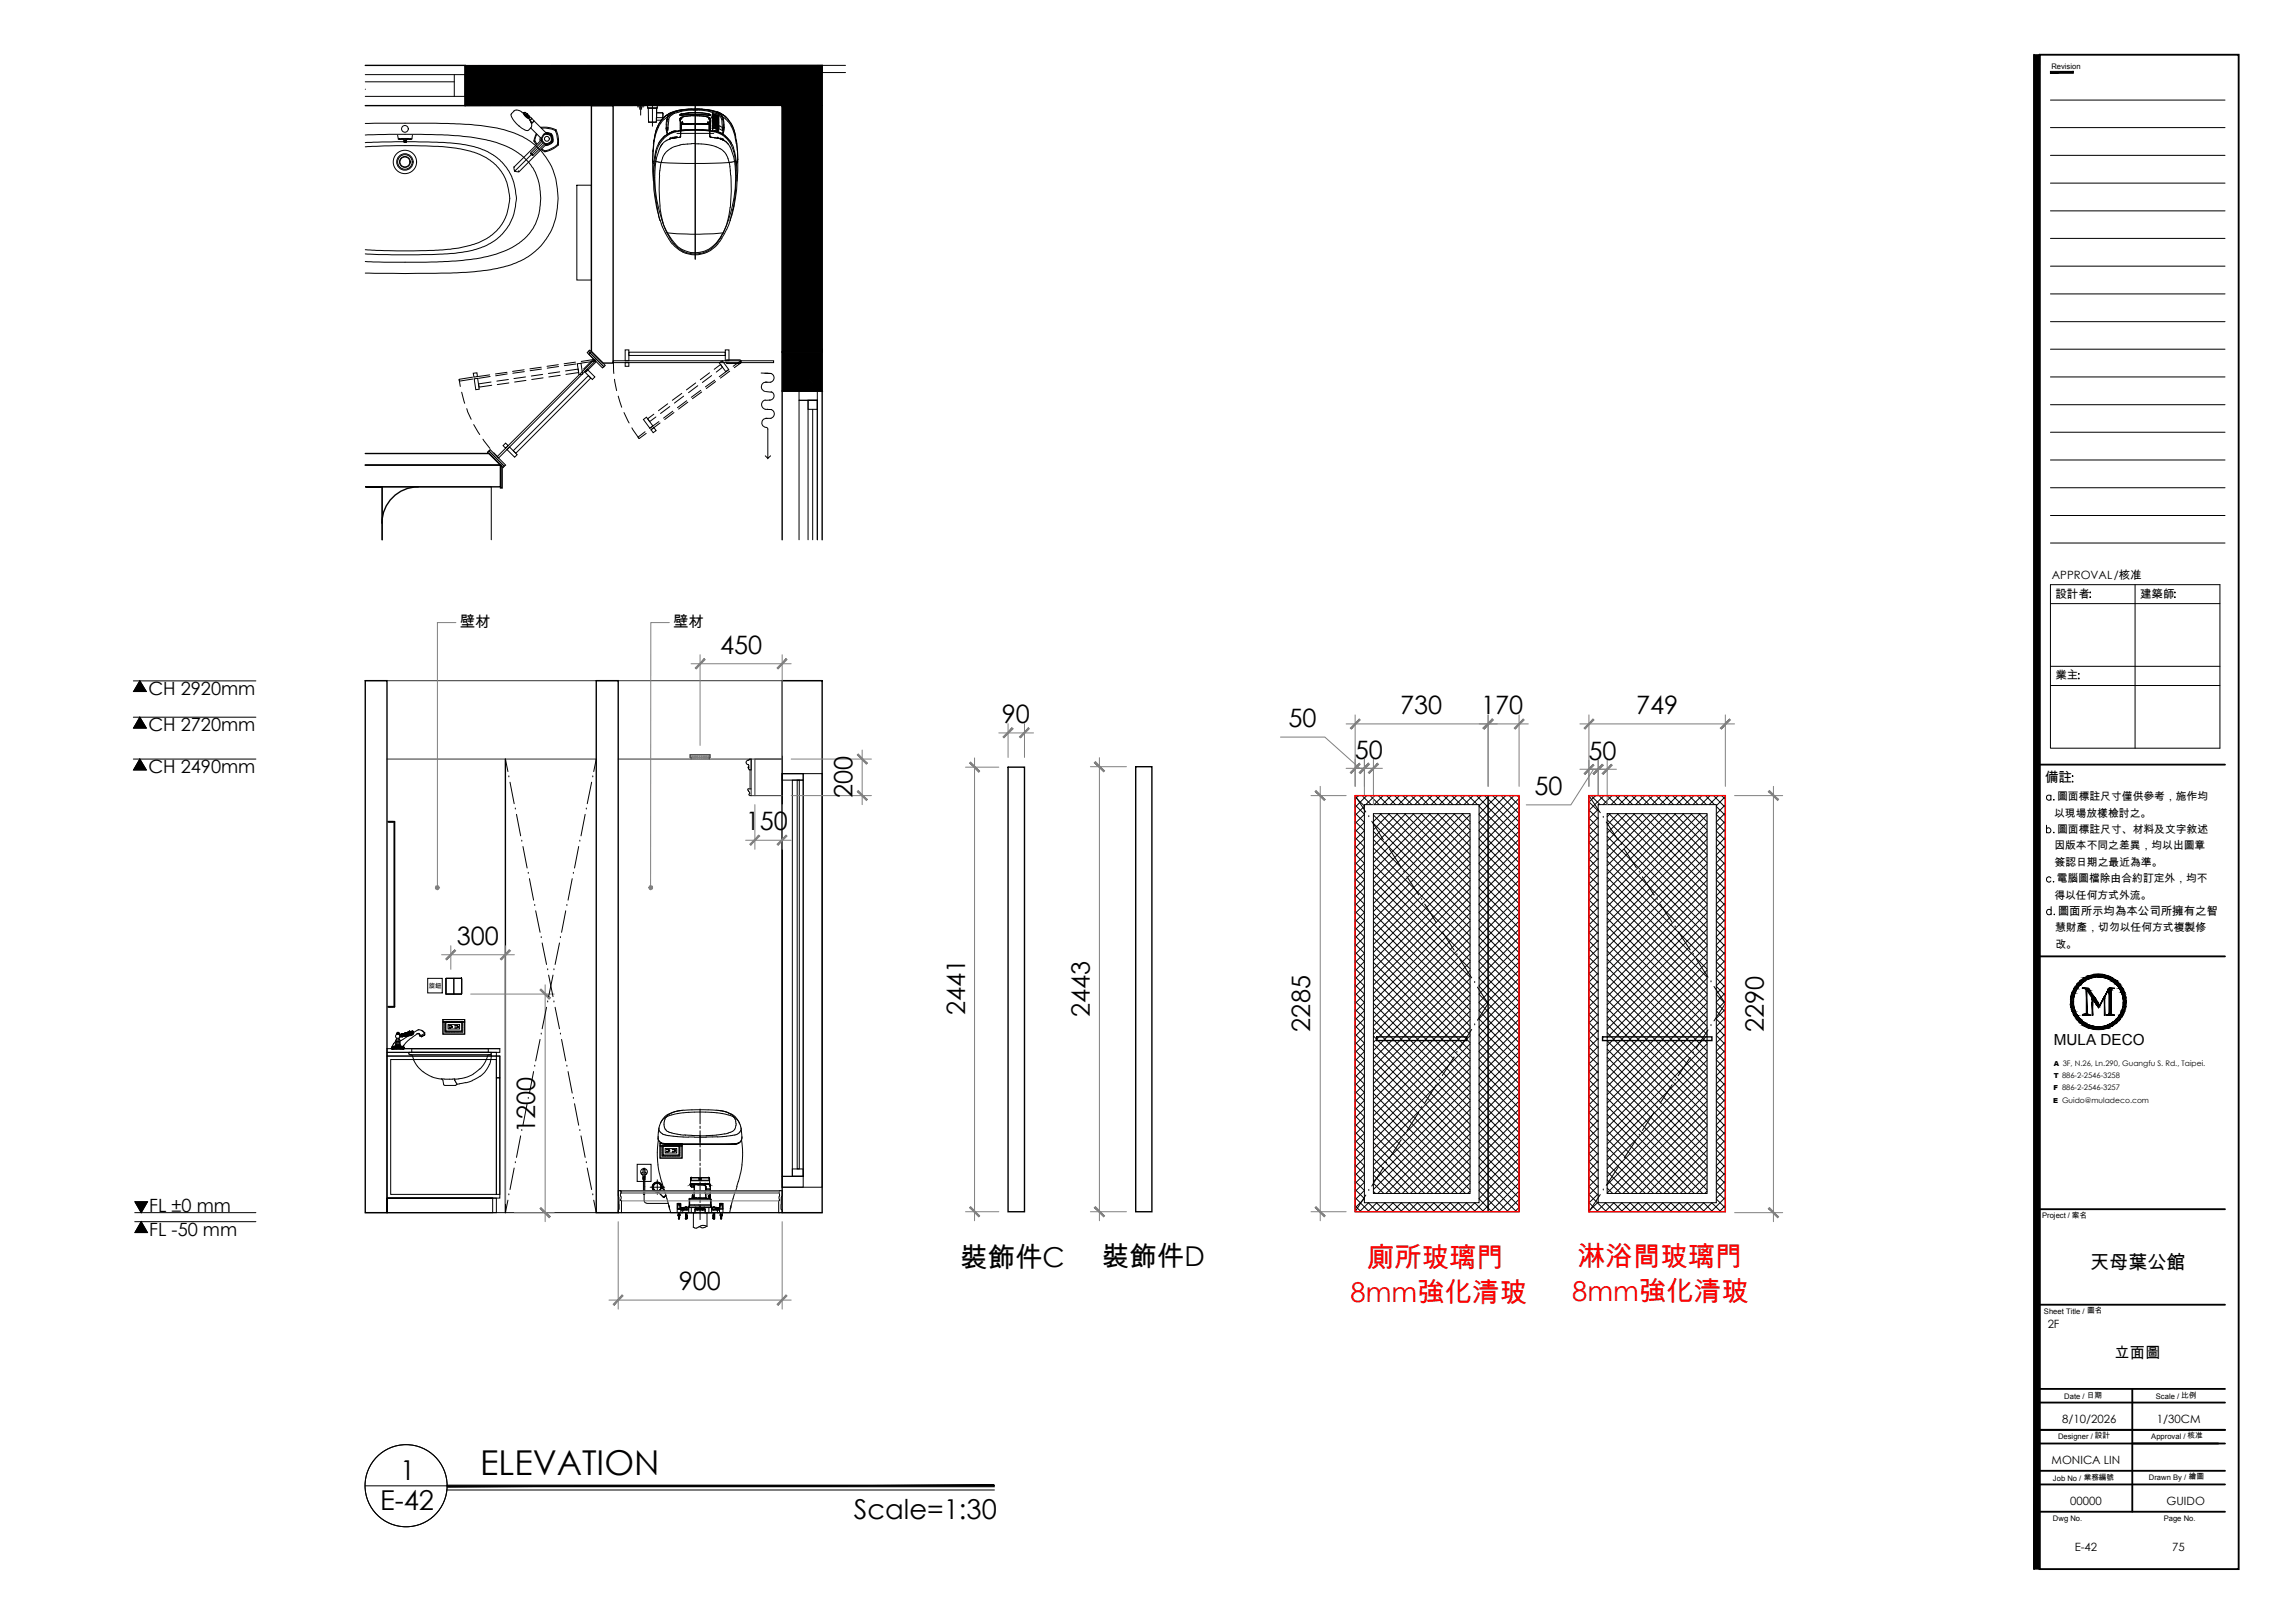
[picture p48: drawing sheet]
<svg xmlns="http://www.w3.org/2000/svg" width="420mm" height="297mm" viewBox="0 0 420 297" stroke-linecap="round" stroke-linejoin="round" font-family="sans-serif">
<defs><g id="words">
<text font-size="6.3" x="87.9" y="269.9">ELEVATION</text>
<g font-size="5">
<text x="175.8" y="232">裝飾件C</text>
<text x="201.7" y="231.8">裝飾件D</text>
<text x="73.3" y="270.9">1</text>
<text x="69.6" y="276.3">E-42</text>
<text x="156.3" y="278">Scale=1:30</text>
</g>
<g font-size="5" fill="#f00">
<text x="250.2" y="232">廁所玻璃門</text>
<text x="288.9" y="231.8">淋浴間玻璃門</text>
<text x="247.3" y="238.3">8mm強化清玻</text>
<text x="287.9" y="238.1">8mm強化清玻</text>
</g>
<g font-size="4.6">
<text x="131.9" y="119.7">450</text>
<text x="256.3" y="130.7">730</text>
<text x="271.2" y="130.7">170</text>
<text x="299.5" y="130.7">749</text>
<text x="183.4" y="132.3">90</text>
<text x="235.9" y="133.1">50</text>
<text x="248" y="138.8">50</text>
<text x="290.8" y="139">50</text>
<text x="156.1" y="146.1" transform="rotate(-90 156.1 146.1)">200</text>
<text x="280.9" y="145.5">50</text>
<text x="136.6" y="152">150</text>
<text x="83.6" y="173">300</text>
<text x="176.7" y="185.8" transform="rotate(-90 176.7 185.8)">2441</text>
<text x="199.5" y="186.2" transform="rotate(-90 199.5 186.2)">2443</text>
<text x="239.9" y="188.8" transform="rotate(-90 239.9 188.8)">2285</text>
<text x="322.9" y="188.9" transform="rotate(-90 322.9 188.9)">2290</text>
<text x="98" y="207.3" transform="rotate(-90 98 207.3)">1200</text>
<text x="124.3" y="236.2">900</text>
</g>
<text font-size="3.5" x="382.7" y="232.3">天母葉公館</text>
<g font-size="3.3">
<text x="27.2" y="127.1">CH 2920mm</text>
<text x="27.2" y="133.8">CH 2720mm</text>
<text x="27.2" y="141.5">CH 2490mm</text>
<text x="27.3" y="221.7">FL ±0 mm</text>
<text x="27.3" y="226.2">FL -50 mm</text>
</g>
<g font-size="2.8">
<text x="84.2" y="114.7">壁材</text>
<text x="123.3" y="114.7">壁材</text>
<text x="376" y="191.3">MULA DECO</text>
<text x="387.1" y="248.5">立面圖</text>
</g>
<text font-size="2.5" x="374.4" y="143.2">備註</text>
<g font-size="2.1">
<text x="375.7" y="106">APPROVAL/核准</text>
<text x="376.3" y="109.4">設計者</text>
<text x="391.8" y="109.4">建築師</text>
<text x="376.3" y="124.3">業主</text>
<text x="376.8" y="167.4">圖面所示均為本公司所擁有之智</text>
<text x="374.9" y="243.1">2F</text>
<text x="377.6" y="260.4">8/10/2026</text>
<text x="394.9" y="260.4">1/30CM</text>
<text x="375.6" y="267.9">MONICA LIN</text>
<text x="379" y="275.4">00000</text>
<text x="396.6" y="275.4">GUIDO</text>
<text x="379.8" y="283.8">E-42</text>
<text x="397.7" y="283.8">75</text>
</g>
<g font-size="2">
<text x="376.1" y="149.5">以現場放樣檢討之。</text>
<text x="376.6" y="146.5">圖面標註尺寸僅供參考，施作均</text>
<text x="376.1" y="155.4">因版本不同之差異，均以出圖章</text>
<text x="376.6" y="152.4">圖面標註尺寸、材料及文字敘述</text>
<text x="376.2" y="158.4">簽認日期之最近為準。</text>
<text x="376.5" y="161.4">電腦圖檔除由合約訂定外，均不</text>
<text x="376.1" y="164.5">得以任何方式外流。</text>
<text x="376.2" y="170.4">慧財產，切勿以任何方式複製修</text>
<text x="376.3" y="173.4">改。</text>
</g>
<g font-size="1.4">
<text x="375.6" y="12.6">Revision</text>
<text x="373.9" y="222.9">Project / 案名</text>
<text x="374.2" y="240.4">Sheet Title / 圖名</text>
<text x="377.9" y="256.1">Date / 日期</text>
<text x="394.7" y="256.1">Scale / 比例</text>
<text x="376.8" y="263.4">Designer / 設計</text>
<text x="393.9" y="263.4">Approval / 核准</text>
<text x="375.9" y="271">Job No / 業務編號</text>
<text x="393.4" y="270.8">Drawn By / 繪圖</text>
<text x="375.9" y="278.3">Dwg No.</text>
<text x="396.1" y="278.3">Page No.</text>
</g>
<g font-size="1.3">
<text x="376" y="197.3">T 886-2-2546-3258</text>
<text x="376" y="195.1">A 3F, N.26, Ln.290, Guangfu S. Rd., Taipei.</text>
<text x="375.9" y="201.8">E Guido@muladeco.com</text>
<text x="375.9" y="199.5">F 886-2-2546-3257</text>
</g>
<text font-size="1.2" x="78.5" y="180.8">旋鈕</text>
</g></defs>
<!-- layer: I-ELEV-TEXT -->
<path d="M24.4 131.3h22.4M24.4 124.6h22.4M24.4 138.9h22.4M25.6 131.3l1.2 2h-2.3zM25.6 124.6l1.2 2h-2.3zM25.6 138.9l1.2 2h-2.3zM24.7 219.9h2.3l-1.1 2zM24.7 221.9h22.1M24.7 223.6h22.1M25.9 223.6l1.1 2h-2.3z" fill="none" stroke="#000" stroke-width=".18"/>
<path d="M25.6 131.3l1.2 2h-2.3zM25.6 124.6l1.2 2h-2.3zM25.6 138.9l1.2 2h-2.3zM24.7 219.9h2.3l-1.1 2zM25.9 223.6l1.1 2h-2.3z" fill="#000" stroke="#000" stroke-width=".18"/>
<!-- layer: I-DWGTITLE -->
<g fill="none" stroke="#000" stroke-width=".18">
<path d="M66.9 271.9h15M81.8 272.7h100.3"/>
<circle cx="74.3" cy="271.9" r="7.5"/>
</g>
<path d="M81.9 271.8v.3l100.1-.3zM81.9 272.1l100.1-.3v.3z" fill="#000" stroke="#000" stroke-width=".18"/>
<path d="M71.1 150.4h1.1v33.9h-1.1" fill="none" stroke="#000" stroke-width=".34"/>
<!-- layer: I-ELEV4 -->
<path d="M66.9 221.9h83.6" fill="none" stroke="#000" stroke-width=".18"/>
<!-- layer: I-ELEV2 -->
<path d="M66.9 124.6h83.6M70.9 138.9h38.3M113.2 138.9h30h-5v6.7M126.5 138.9v-.3h-.1v-.5h3.6l-.1 .8M137.5 138.9v6.7h5.7M137.3 140.9v3.5" fill="none" stroke="#4c4c4c" stroke-width=".21"/>
<!-- layer: I-ELEV1 -->
<path d="M66.9 124.6h4v97.3h-4zM92.5 138.9v83M109.2 124.6h4v97.3h-4zM143.2 124.6h7.3v97.3h-7.3zM184.6 140.4h3v81.4h-3zM207.9 140.3h3v81.5h-3z" fill="none" stroke="#000" stroke-width=".25"/>
<!-- layer: I-ELEV252 -->
<g fill="none" stroke="#000" stroke-width=".18">
<path d="M136.6 139.6l.3 .3M136.9 139.9h.1M136.9 139.1l-.3 .4M137 139.2l.2-.3h.3v2h-.3l-.2-.2 .1-.6-.1-.2M137 144.4h.5M137 144.4l-.1 .2 .2 .1M137 144.8l.3 .3-.2 .3 .1 .2M137.1 144.8v.1M137.3 145.6h.2M143.2 141.6h3.9v1.2h-3.9zM143.2 141.6h3.9v73.7h-3.9zM143.2 141.6h7.3v75.7h-7.3z"/>
<path d="M145.1 142.8h2v72.5h-2zM146 142.8h.3v71.1h-.3zM248.1 153.3l1.7 1.7-1.7 1.7M248.1 157.8l1.7 1.7-1.7 1.7M248.1 156.3l1.7 1.7-1.7 1.7M248.1 148.8l1.7 1.7-1.7 1.7M248.1 159.3l1.7 1.7M248.1 154.8l1.7 1.7M248.1 151.8l1.7 1.7M248.1 150.4l1.7 1.6M248.1 147.3l1.7 1.7M248.1 145.9l1.7 1.6"/>
<path d="M248.1 145.6l1.9 3M248.7 145.6l-.6 .6M249.4 145.6l1.6 1.7M249.8 147.6l-1.7 1.6M249.8 149l-1.7 1.7M249.8 152l-1.7 1.7M249.8 153.5l-1.7 1.7M249.8 156.5l-1.7 1.7M250.2 145.6l-2.1 2.1M250.6 149.5h.1M250.9 145.6l1.6 1.7M251.1 150.3l2.2 3.4"/>
<path d="M251.4 159.7l17.7 17.6M251.4 158.2l17.7 17.6M251.4 156.7l17.7 17.7M251.4 155.2l17.7 17.6M251.4 153.7l17.7 17.7M251.4 152.2l17.7 17.7M251.4 150.7l17.7 17.6M251.4 149.2l17.7 17.7M251.7 145.6l-1.7 1.7M252.3 145.6l1.7 1.7M252.7 148.9l16.4 16.4M252.9 148.9l-1.5 1.5"/>
<path d="M253.2 145.6l-1.6 1.7M253.8 154.5h.1M253.9 145.6l1.6 1.7M254.2 148.9l14.9 15M254.4 148.9l-3 3M254.4 155.3l2.1 3.4M254.7 145.6l-1.6 1.7M255.3 145.6l1.7 1.7M255.7 148.9l13.4 13.5M255.9 148.9l-4.5 4.5M256.2 145.6l-1.7 1.7M256.8 145.6l1.7 1.7"/>
<path d="M257 159.6h.1M257.2 148.9l11.9 12M257.4 148.9l-6 5.9M257.7 145.6l-1.6 1.7M258.3 145.6l1.7 1.7M258.7 148.9l10.4 10.5M258.9 148.9l-7.5 7.5M259.2 145.6l-1.7 1.7M259.8 145.6l1.7 1.7M260.2 148.9l8.9 9M260.4 148.9l-9 8.9M260.7 145.6l-1.7 1.7"/>
<path d="M261.3 145.6l1.7 1.7M261.6 148.9l7.5 7.5M261.9 148.9l-10.5 10.4M262.2 145.6l-1.7 1.7M262.8 145.6l1.7 1.7M263.2 148.9l5.9 6M263.4 148.9l-12 12M263.7 145.6l-1.7 1.7M264.3 145.6l1.7 1.7M264.7 148.9l4.4 4.5M264.9 148.9l-13.5 13.4M265.2 145.6l-1.6 1.7"/>
<path d="M265.8 145.6l1.7 1.7M266.2 148.9l2.9 3M266.3 148.9l-14.9 14.9M266.7 145.6l-1.7 1.7M267.3 145.6l1.7 1.7M267.7 148.9l1.4 1.5M267.9 148.9l-16.5 16.4M268.2 145.6l-1.7 1.7M268.8 145.6l1.7 1.7M269.1 149.2l-17.7 17.6M269.1 150.7l-17.7 17.6M269.1 152.1l-17.7 17.7"/>
<path d="M269.1 153.7l-17.7 17.6M269.1 155.1l-17.7 17.7M269.1 156.7l-17.7 17.6M269.1 158.1l-17.7 17.7M269.1 159.6l-17.7 17.7M269.7 145.6l-1.7 1.7M270.3 145.6l7.8 7.8M270.8 155.1l7.3 7.3M270.8 152l7.3 7.4M270.8 159.5l7.3 7.4M270.8 158.1l7.3 7.3M270.8 156.5l7.3 7.4"/>
<path d="M270.8 153.6l7.3 7.3M270.8 150.6l7.3 7.3M270.8 149.1l7.3 7.3M270.8 147.6l7.3 7.3M271.2 145.6l-1.7 1.7M271.8 145.6l6.3 6.3M272.7 145.6l-1.9 1.9M273.3 145.6l4.8 4.8M274.2 145.6l-3.4 3.4M274.8 145.6l3.3 3.3M275.7 145.6l-4.9 4.9M276.3 145.6l1.8 1.8"/>
<path d="M277.2 145.6l-6.4 6.4M277.8 145.6l.3 .4M278.1 147.6l-7.3 7.4M278.1 149.1l-7.3 7.4M278.1 150.6l-7.3 7.4M278.1 153.6l-7.3 7.4M278.1 155.1l-7.3 7.4M278.1 156.6l-7.3 7.3M278.1 159.6l-7.3 7.3M278.1 146.1l-7.3 7.4M278.1 152.1l-7.3 7.4M278.1 158.1l-7.3 7.4"/>
<path d="M290.9 158.7l1.7 1.7M290.9 157.2l1.7 1.7M290.9 155.7l1.7 1.7M290.9 154.2l1.7 1.7M290.9 152.7l1.7 1.7M290.9 151.2l1.7 1.7M290.9 149.7l1.7 1.7M290.9 148.2l1.7 1.7M290.9 146.8l1.7 1.6M290.9 145.6l2.1 3.1M291.3 145.6l1.6 1.7M292.1 145.6l-1.2 1.2"/>
<path d="M292.6 149.6l-1.7 1.7M292.6 154.1l-1.7 1.7M292.6 158.6l-1.7 1.7M292.6 148.2l-1.7 1.6M292.6 151.2l-1.7 1.6M292.6 152.6l-1.7 1.7M292.6 155.6l-1.7 1.7M292.6 157.1l-1.7 1.7M292.8 145.6l1.6 1.7M293.5 149.6h.1M293.7 145.6l-2.8 2.7M294.1 150.4l2.2 3.4"/>
<path d="M294.2 156.1l18.3 18.3M294.2 153.1l18.3 18.3M294.2 145.6l1.7 1.7M294.2 159.1l18.3 18.3M294.2 157.6l18.3 18.3M294.2 154.6l18.3 18.3M294.2 151.6l18.3 18.3M294.2 150.1l18.3 18.3M294.6 148.9l17.9 18M294.8 148.9l-.6 .6M295.1 145.6l-1.6 1.7M295.8 145.6l1.6 1.7"/>
<path d="M296.1 148.9l16.4 16.5M296.3 148.9l-2.1 2.1M296.6 145.6l-1.6 1.7M296.8 154.6h.1M297.3 145.6l1.6 1.7M297.4 155.4l2.2 3.4M297.6 148.9l14.9 15M297.8 148.9l-3.6 3.6M298.1 145.6l-1.7 1.7M298.7 145.6l1.7 1.7M299.1 148.9l13.4 13.5M299.3 148.9l-5.1 5.1"/>
<path d="M299.6 145.6l-1.6 1.7M300.1 159.6h.1M300.3 145.6l1.6 1.7M300.6 148.9l11.9 12M300.8 148.9l-6.6 6.6M301.1 145.6l-1.6 1.7M301.7 145.6l1.7 1.7M302.1 148.9l10.4 10.5M302.3 148.9l-8.1 8.1M302.6 145.6l-1.6 1.7M303.2 145.6l1.7 1.7M303.6 148.9l8.9 9"/>
<path d="M303.8 148.9l-9.6 9.5M304.1 145.6l-1.6 1.7M304.7 145.6l1.7 1.7M305.1 148.9l7.4 7.5M305.3 148.9l-11.1 11.1M305.6 145.6l-1.7 1.7M306.2 145.6l1.7 1.7M306.6 148.9l5.9 6M306.8 148.9l-12.6 12.5M307.1 145.6l-1.6 1.7M307.7 145.6l1.7 1.7M308.1 148.9l4.4 4.5"/>
<path d="M308.3 148.9l-14.1 14M308.6 145.6l-1.7 1.7M309.2 145.6l1.7 1.7M309.6 148.9l2.9 3M309.8 148.9l-15.6 15.6M310.1 145.6l-1.7 1.7M310.7 145.6l1.7 1.7M311.1 148.9l1.4 1.5M311.3 148.9l-17.1 17M311.6 145.6l-1.6 1.7M312.2 145.6l1.7 1.7M312.5 149.1l-18.3 18.3"/>
<path d="M312.5 150.6l-18.3 18.3M312.5 152.1l-18.3 18.3M312.5 153.6l-18.3 18.3M312.5 156.6l-18.3 18.3M312.5 158.1l-18.3 18.3M312.5 159.6l-18.3 18.3M312.5 155.1l-18.3 18.3M313.1 145.6l-1.7 1.7M313.7 145.6l2.2 2.2M314.2 159.6l1.7 1.6M314.2 158.1l1.7 1.7M314.2 156.6l1.7 1.6"/>
<path d="M314.2 155.1l1.7 1.6M314.2 153.6l1.7 1.7M314.2 152.1l1.7 1.6M314.2 150.6l1.7 1.7M314.2 149.1l1.7 1.6M314.2 147.6l1.7 1.7M314.6 145.6l-1.7 1.7M315.2 145.6l.7 .6M315.9 147.3l-1.7 1.7M315.9 148.8l-1.7 1.6M315.9 151.8l-1.7 1.6M315.9 154.8l-1.7 1.6"/>
<path d="M315.9 156.3l-1.7 1.6M315.9 159.3l-1.7 1.6M315.9 145.8l-1.7 1.7M315.9 150.3l-1.7 1.7M315.9 153.3l-1.7 1.7M315.9 157.8l-1.7 1.7M78.3 179.1h2.7v2.6h-2.7zM81.6 179.1v2.8M83.1 179.1v2.8h1.4h-2.9h1.5v-2.8h-1.5h2.9M84.5 179.1h.1M84.5 179.1v2.8M248.1 162.3l1.7 1.7-1.7 1.7"/>
<path d="M248.1 165.3l1.7 1.7-1.7 1.7M248.1 174.3l1.7 1.7-1.7 1.7M248.1 177.3l1.7 1.7-1.7 1.6M248.1 160.8l1.7 1.7-1.7 1.7M248.1 169.8l1.7 1.7-1.7 1.7M248.1 178.8l1.7 1.7-1.7 1.6M248.1 175.8l1.7 1.6M248.1 172.8l1.7 1.6M248.1 171.3l1.7 1.7M248.1 168.3l1.7 1.7M248.1 166.8l1.7 1.7M248.1 163.8l1.7 1.7"/>
<path d="M249.8 161l-1.7 1.7M249.8 165.5l-1.7 1.7M249.8 168.5l-1.7 1.7M249.8 170l-1.7 1.6M249.8 173l-1.7 1.7M249.8 174.5l-1.7 1.6M249.8 177.5l-1.7 1.6M251.4 179.1l17.7 17.7M251.4 177.6l17.7 17.7M251.4 176.1l17.7 17.7M251.4 174.6l17.7 17.7M251.4 173.1l17.7 17.7"/>
<path d="M251.4 171.6l17.7 17.7M251.4 170.1l17.7 17.7M251.4 168.6l17.7 17.7M251.4 167.2l17.7 17.6M251.4 165.6l17.7 17.7M251.4 164.2l17.7 17.6M251.4 162.7l17.7 17.6M251.4 161.1l17.7 17.7M257.6 160.4l2.1 3.4M260.3 164.6h.1M260.8 165.5l2.2 3.4M263.5 169.7h.1"/>
<path d="M264.1 170.5l2.1 3.4M266.7 174.7h.1M267.3 175.6l2.1 3.4M269.1 161.1l-17.7 17.7M269.1 162.6l-17.7 17.7M269.1 164.1l-17.7 17.7M269.1 165.6l-17.7 17.7M269.1 167.1l-17.7 17.7M269.1 168.6l-17.7 17.7M269.1 170.1l-17.7 17.7M269.1 171.6l-17.7 17.7M269.1 173.1l-17.7 17.7"/>
<path d="M269.1 174.6l-17.7 17.7M269.1 176.1l-17.7 17.7M269.1 177.6l-17.7 17.7M269.1 179.1l-17.7 17.7M270 179.8h.1M270.8 176l7.3 7.4M270.8 174.5l7.3 7.3M270.8 164l7.3 7.4M270.8 179l7.3 7.3M270.8 177.5l7.3 7.4M270.8 173l7.3 7.4M270.8 171.5l7.3 7.3"/>
<path d="M270.8 170l7.3 7.4M270.8 168.5l7.3 7.4M270.8 167l7.3 7.4M270.8 165.5l7.3 7.4M270.8 162.5l7.3 7.4M270.8 161l7.3 7.4M278.1 161.1l-7.3 7.3M278.1 162.6l-7.3 7.4M278.1 164.1l-7.3 7.3M278.1 165.6l-7.3 7.3M278.1 168.6l-7.3 7.3M278.1 170.1l-7.3 7.3"/>
<path d="M278.1 171.6l-7.3 7.3M278.1 173.1l-7.3 7.3M278.1 174.6l-7.3 7.3M278.1 176.1l-7.3 7.3M278.1 177.6l-7.3 7.3M278.1 167.1l-7.3 7.3M278.1 179.1l-7.3 7.3M290.9 179.7l1.7 1.6M290.9 178.2l1.7 1.7M290.9 176.7l1.7 1.6M290.9 175.2l1.7 1.7M290.9 173.7l1.7 1.7"/>
<path d="M290.9 172.2l1.7 1.6M290.9 170.7l1.7 1.7M290.9 169.2l1.7 1.6M290.9 167.7l1.7 1.7M290.9 166.2l1.7 1.7M290.9 164.7l1.7 1.7M290.9 163.2l1.7 1.7M290.9 161.7l1.7 1.7M290.9 160.2l1.7 1.7M292.6 163.1l-1.7 1.7M292.6 167.6l-1.7 1.7M292.6 170.6l-1.7 1.7"/>
<path d="M292.6 179.6l-1.7 1.7M292.6 175.1l-1.7 1.7M292.6 160.1l-1.7 1.7M292.6 161.6l-1.7 1.7M292.6 164.6l-1.7 1.7M292.6 166.1l-1.7 1.7M292.6 169.1l-1.7 1.7M292.6 172.1l-1.7 1.7M292.6 173.6l-1.7 1.6M292.6 176.6l-1.7 1.7M292.6 178.1l-1.7 1.6M294.2 177l18.3 18.3"/>
<path d="M294.2 169.5l18.3 18.3M294.2 165l18.3 18.3M294.2 160.6l18.3 18.2M294.2 178.5l18.3 18.3M294.2 175.5l18.3 18.3M294.2 174l18.3 18.3M294.2 172.5l18.3 18.3M294.2 171l18.3 18.3M294.2 168l18.3 18.3M294.2 166.5l18.3 18.4M294.2 163.6l18.3 18.2M294.2 162l18.3 18.4"/>
<path d="M300.7 160.5l2.1 3.3M303.4 164.6h.1M303.9 165.5l2.2 3.3M306.7 169.7h.1M307.2 170.5l2.2 3.3M310 174.7h.1M310.5 175.5l2.2 3.3M312.5 161.1l-18.3 18.3M312.5 162.6l-18.3 18.3M312.5 167.1l-18.3 18.3M312.5 164.1l-18.3 18.3M312.5 165.6l-18.3 18.3"/>
<path d="M312.5 168.6l-18.3 18.3M312.5 171.6l-18.3 18.3M312.5 174.6l-18.3 18.3M312.5 176.1l-18.3 18.3M312.5 179.1l-18.3 18.3M312.5 170.1l-18.3 18.3M312.5 173.1l-18.3 18.3M312.5 177.6l-18.3 18.3M313.3 179.7h.1M314.2 179l1.7 1.7M314.2 177.5l1.7 1.7M314.2 176.1l1.7 1.6"/>
<path d="M314.2 174.5l1.7 1.7M314.2 173l1.7 1.7M314.2 171.6l1.7 1.6M314.2 170l1.7 1.7M314.2 168.6l1.7 1.6M314.2 167l1.7 1.7M314.2 165.6l1.7 1.6M314.2 164.1l1.7 1.6M314.2 162.5l1.7 1.7M314.2 161.1l1.7 1.6M315.9 160.8l-1.7 1.6M315.9 165.3l-1.7 1.6"/>
<path d="M315.9 168.3l-1.7 1.6M315.9 172.7l-1.7 1.7M315.9 162.2l-1.7 1.7M315.9 163.8l-1.7 1.6M315.9 166.7l-1.7 1.7M315.9 169.7l-1.7 1.7M315.9 171.2l-1.7 1.7M315.9 174.2l-1.7 1.7M315.9 175.8l-1.7 1.6M315.9 177.2l-1.7 1.7M315.9 178.7l-1.7 1.7M71.7 191.8h.1"/>
<path d="M71.7 191.8l.1 .1zM71.7 191.9h.1M71.7 191.8l.1 .1M71.8 191.8h.1M71.8 191.9h.1M71.8 191.8v.1M71.8 191.8h.3M71.8 191.9h2.1M71.8 191.7h2.1M71.8 191.8h2.1M71.8 191.8h-.1M71.8 191.4v.2"/>
<path d="M71.9 191.7h.1M71.9 191.8h.1M71.9 191.8v.1M71.9 191.9h.1M71.9 191.7h1.9M71.9 191.6h.1M72 191.8h.1M72 191.9h.1M72 191.8v.1M72 191.8h-.1M72 191.7h.1M72 191.8l.1 .1"/>
<path d="M72.1 191.8h.1M72.1 191.9h.1M72.1 191.8v.1M72.2 191.8h.1M72.2 191.9h.1M72.2 191.8l-.1 .1M72.2 191.8v.1M72.2 191.5l-.2 .1M72.2 191.8h1.7M72.3 191.8h.1M72.3 191.9h.1M72.3 191.8v.1"/>
<path d="M72.3 191.8l-.1 .1zM72.3 191.5h.1M72.3 191.4v.1h1.2M72.3 191.8l.1 .1M72.3 191.4h1.1M72.4 191.8h.1M72.4 191.9h.1M72.4 191.8v.1M72.5 190.4l-.6 1M72.5 191.8h.1M72.5 191.9h.1M72.5 191.8l-.1 .1"/>
<path d="M72.5 191.1h.7M72.5 191.8v.1M72.5 191.3h.8M72.5 191.3l-.2 .1M72.5 191.1h.1M72.5 190.6h.7v.1h-.7zM72.5 191.1h.2M72.5 191.8l.1 .1M72.5 190.6h.1M72.6 190.6h.2M72.6 189.3h.1M72.6 191.8h.1"/>
<path d="M72.6 191.9h.1M72.6 191.8v.1M72.6 190.7h.1M72.6 191.1v.2M72.6 189.2h.4M72.6 189.3h.5M72.6 189.2h.5M72.6 191.8l.1 .1M72.6 190.2v-.2h.5v.2M72.6 189.3l-.2 .3 .2 .4M72.7 189.3h.1M72.7 190.2l-.2 .2"/>
<path d="M72.7 191.8h.1M72.7 191.8v.1M72.7 191.9h.1M72.7 190v.7M72.7 189.3h-.1M72.7 191.8l.1 .1M72.7 191.1v.2M72.8 189.1l.1-.1 .2 .2M72.8 189.1h.1M72.8 189.1l-.2 .1M72.8 191.8h.1M72.8 191.8v.1"/>
<path d="M72.8 191.9h.1M72.8 191.1h-.1M72.9 191.1h.2M72.9 190.6h.2M72.9 191.9h.1M72.9 191.8h.1M72.9 191.8v.1M72.9 189.1h-.1h.1M72.9 189.1h.1M73 191.8h.1M73 191.9h.1M73 191.8v.1"/>
<path d="M73 189.3l.1 .1M73 189.3h.1M73 190.2l.2 .1M73 190v.6M73 191.1v.2M73.1 189.2h.1M73.1 191.8h.1M73.1 191.9h.1M73.1 190.6v.1M73.1 191.8v.1M73.1 191.1v.2h.2M73.1 189.3h.1"/>
<path d="M73.1 190.7h.1M73.1 190.6h.1M73.1 189.4l.2 .3-.1 .1zM73.1 189.3v.1M73.1 190.3l.2 .1M73.2 191.1h-.1M73.2 191.8h.1M73.2 191.9h.1M73.2 191.8l-.1 .1M73.2 191.8v.1M73.2 189.8l-.2 .2M73.2 191.1v-.4h-.7v.6"/>
<path d="M73.2 191.1l.1 .2M73.3 191.8h.1M73.3 191.9h.1M73.3 191.8l-.1 .1M73.3 191.8v.1M73.3 191.3l.1 .1M73.4 189.3l-.2 .1M73.4 191.4v.1M73.4 189.3l.1 .4M73.4 191.8h.1M73.4 191.8l-.1 .1zM73.4 189.3h.1"/>
<path d="M73.4 191.9h.1M73.4 191.8v.1M73.5 191.5l.2 .1M73.5 189.7l-.2 .1M73.5 191.8h.1M73.5 191.9h.1M73.5 191.8v.1M73.5 189.2l-.1 .1 .1 .5M73.5 189.2l.2 .6zM73.6 191.8h.1M73.6 191.9h.1M73.6 191.8v.1"/>
<path d="M73.6 189.3l1.4-.5-1.4 .5M73.6 189.4l1.4-.3-1.4 .3M73.6 189.3l1.4-.4zM73.6 189.7h-.1M73.6 189.5l1.4-.3zM73.7 191.8h.1M73.7 191.8l-.1 .1M73.7 191.9h.1M73.7 191.8v.1M73.8 191.6h.1M73.8 191.7h.1M73.8 191.8h.1"/>
<path d="M73.8 191.9h.1M73.8 191.8v.1M73.9 191.8h.1M73.9 191.7h.1M73.9 191.9h.1M73.9 191.8l-.1 .1M73.9 191.8v.1zM73.9 191.8v.1M74.8 189.6l-1.5 .8M74.8 192.8l.2 .2M74.9 192.9v-.3h15v.6M75 188.8l.1 .7"/>
<path d="M75 188.8h.1M75 188.8l-1.4 .5M75 189.1l-1.4 .4 1.4-.4M75 189l-1.4 .3M75 189l-1.4 .4M75 188.8h-.1M75 188.8l.3 .7M75 188.8h.5M75 189.3l-1.4 .3 1.4-.3M75.1 188.8h.3M75.1 189.4l-1.4 .2M75.1 189.5l-1.4 .2 1.4-.2"/>
<path d="M75.1 189.4h.1M75.1 189.5h.1M75.1 188.9h.3zM75.1 188.8l.4 .1M75.1 189.2h.1M75.1 188.9v.1M75.2 189.2l.1 .1h-.1M75.2 189l-.1 .1M75.2 189.3h.1M75.2 193l.3 .3M75.2 189.5h-.1M75.2 189h.1v.1z"/>
<path d="M75.2 189.3l.4-.1-.3 .2M75.2 193.1l-.2-.1h14.8l-.2 .1M75.2 189.4h.1M75.4 188.8h.1M75.5 188.9v.3l-.1-.2v.3l-.1-.2-.1 .1M75.5 188.9h.1M75.5 188.8h.1M75.5 188.8l.1 .5M75.5 189h.1M75.5 189v.1M75.5 188.8l.1 .1M75.5 193.3l.3 .7"/>
<path d="M75.6 188.8h.1M75.6 189.3l-.3 .1M75.6 189.2h.1M75.6 189.3l-.3 .2M75.6 189.3h.1M75.6 189.1v.1M75.6 189.2l-.1 .1M75.6 189.2v-.4v.5M75.7 188.9v.2M75.7 189.1l-.1 .1M75.7 188.9h.1M75.7 188.9v.2z"/>
<path d="M75.7 189.1h.1M75.7 194a6.3 6.3 0 0 0 5.1 3.5M75.8 189.1l-.1-.2 .9-.4 .7 .1 .5 .5M76.9 189.6l-.1-.2a.28 .28 0 0 0-.3-.3 .28 .28 0 0 0-.3 .2l-1.5 1.1-.8 .9-.1 .3M76.9 189.6h.1M77 189.6h.1M77 189.6l.2 .2 .6-.4-.6 .3M77.7 189.2h.1M77.7 189.2l.1 .1M77.8 189.3h.1M77.8 189.1h.1M77.8 189.1l-.9 .5"/>
<path d="M77.8 189.3v.1M80.8 197.5h.6M80.8 197.5l.3 .2M81.1 186.6h4v2.7h-4zM81.1 186.6v2.7h4v-2.2M81.1 197.8l.1 .7 .2 .1M81.1 186.6h4v.5M81.1 187.1h.2M81.1 187h.2M81.3 187.1h3.8M81.3 187h3.8M81.3 187v.1"/>
<path d="M81.4 198.7h2M81.4 197.5h1.5M81.4 188.8l.1 .1M81.4 187.1v.2M81.4 187.4v.4M81.4 187.9v.3M81.4 188.3v.4M81.5 186.9l-.1 .2M81.6 187.1h3v1.7h-3zM81.6 187.1h3v1.6h-3zM81.6 188.9h.4M81.6 186.9h.4"/>
<path d="M82 187.5h2.1v.8h-2.1zM82.1 188.9h.4M82.1 186.9h.4M82.2 187.7l.3 .1zM82.2 188.1l.3 .1zM82.5 188.9h.4M82.5 186.9h.4M82.7 187.9h.1M82.7 188h.1M82.7 187.9v.1M82.7 187.9h.1v.1h-.1M83 188.9h.4"/>
<path d="M83 186.9h.4M83.2 197.5h-.3M83.2 197.5l.1 .3M83.3 197.7l.1 .3M83.3 187.7l.3 .1zM83.3 188.1l.3 .1zM83.4 198l.1 .2M83.5 188.9h.1M83.5 186.9h.1M83.5 198.5l-.1 .1M83.6 198.2l.1 .2h.4M83.7 198.4l-.1 .1"/>
<path d="M83.7 188.9h.1M83.7 186.9h.1M83.8 188h.1M83.8 187.9h.1M83.8 187.9v.1M83.8 187.9h.1v.1h-.1M83.9 188.9h.2M83.9 186.9h.2M84.2 188.9h.1M84.2 186.9h.1M84.4 188.9h.2M84.4 186.9h.2"/>
<path d="M84.5 181.9h.1M84.7 186.9v.4M84.7 188.8v.1M84.7 187.4v.4M84.7 187.9v.3M84.7 188.3v.4M84.9 187v.1M85.3 198.1l-1.2 .2M86.5 197.8l-1.2 .4M86.7 196.5a7.1 7.1 0 0 1-3.5 1M87.8 195.6l-1.1 .9M87.9 197l-1.4 .7"/>
<path d="M88.8 196.1l-.9 .9M89.3 193.3l-.6 1.3-.9 1.1M89.6 193l-.3 .3M89.6 194.8l-.7 1.3M89.9 192.8l-.1 .2M89.9 193.2h.1M89.9 193.3l-.3 1.5M248.1 181.8l1.7 1.7-1.7 1.7M248.1 186.3l1.7 1.6-1.7 1.7M248.1 190.7l1.7 1.7-1.7 1.7M248.1 199.8l1.7 1.6-1.7 1.7M248.1 195.2l1.7 1.7-1.7 1.7"/>
<path d="M248.1 198.2l1.7 1.7-1.7 1.7M248.1 196.8l1.7 1.6M248.1 193.7l1.7 1.7M248.1 192.3l1.7 1.6M248.1 189.3l1.7 1.6M248.1 187.8l1.7 1.6M248.1 184.8l1.7 1.6M248.1 183.3l1.7 1.6M248.1 180.3l1.7 1.6M249.8 182l-1.7 1.6M249.8 185l-1.7 1.6M249.8 186.5l-1.7 1.6"/>
<path d="M249.8 189.5l-1.7 1.6M249.8 191l-1.7 1.6M249.8 194l-1.7 1.6M249.8 195.4l-1.7 1.7M249.8 198.4l-1.7 1.7M251.4 198.6l17.7 17.7M251.4 197.1l17.7 17.6M251.4 195.6l17.7 17.7M251.4 194.1l17.7 17.7M251.4 192.6l17.7 17.7M251.4 191.1l17.7 17.7M251.4 189.6l17.7 17.7"/>
<path d="M251.4 188.1l17.7 17.7M251.4 186.6l17.7 17.7M251.4 185.1l17.7 17.7M251.4 183.6l17.7 17.7M251.4 182.1l17.7 17.7M251.4 180.6l17.7 17.7M263 198.5l-2.2 3.4M263.5 197.7h.1M266.2 193.4l-2.1 3.4M266.7 192.6h.1M269.1 180.6l-17.7 17.7M269.1 182.1l-17.7 17.7"/>
<path d="M269.1 183.6l-17.7 17.6M269.1 185.1l-17.7 17.7M269.1 186.6l-17.7 17.6M269.1 188.1l-17.7 17.7M269.1 189.6l-17.7 17.6M269.1 191.1l-17.7 17.6M269.1 192.6l-17.7 17.7M269.1 194l-17.7 17.7M269.1 195.6l-17.7 17.6M269.1 197l-17.7 17.7M269.1 198.6l-17.7 17.6M269.4 188.4l-2.1 3.4"/>
<path d="M270 187.6h.1M270.5 180.7l1.9 3-1.9 3M270.8 192.5l7.3 7.3M270.8 200l7.3 7.3M270.8 198.4l7.3 7.4M270.8 197l7.3 7.3M270.8 195.5l7.3 7.3M270.8 194l7.3 7.3M270.8 191l7.3 7.3M270.8 189.5l7.3 7.3M270.8 188l7.3 7.3M270.8 186.5l7.3 7.3"/>
<path d="M270.8 185l7.3 7.3M270.8 183.5l7.3 7.3M270.8 182l7.3 7.3M270.8 180.5l7.3 7.4M278.1 180.6l-7.3 7.3M278.1 182.1l-7.3 7.3M278.1 185.1l-7.3 7.3M278.1 186.5l-7.3 7.4M278.1 188l-7.3 7.4M278.1 191l-7.3 7.4M278.1 192.5l-7.3 7.4M278.1 194l-7.3 7.4"/>
<path d="M278.1 197l-7.3 7.4M278.1 183.5l-7.3 7.4M278.1 189.6l-7.3 7.3M278.1 195.5l-7.3 7.4M278.1 198.5l-7.3 7.4M290.9 187.1l1.7 1.7M290.9 194.6l1.7 1.7M290.9 199.1l1.7 1.7M290.9 197.6l1.7 1.7M290.9 196.2l1.7 1.6M290.9 193.2l1.7 1.6M290.9 191.6l1.7 1.7"/>
<path d="M290.9 190.1l1.7 1.7M290.9 188.7l1.7 1.6M290.9 185.7l1.7 1.6M290.9 184.2l1.7 1.6M290.9 182.7l1.7 1.6M290.9 181.2l1.7 1.6M292.6 187.1l-1.7 1.7M292.6 184.1l-1.7 1.6M292.6 191.5l-1.7 1.7M292.6 196l-1.7 1.7M292.6 181.1l-1.7 1.6M292.6 182.6l-1.7 1.6"/>
<path d="M292.6 185.6l-1.7 1.6M292.6 188.6l-1.7 1.6M292.6 190.1l-1.7 1.6M292.6 193.1l-1.7 1.6M292.6 194.5l-1.7 1.7M292.6 197.6l-1.7 1.6M292.6 199l-1.7 1.7M294.2 198l18.3 18.3M294.2 190.5l18.3 18.3M294.2 186l18.3 18.3M294.2 181.5l18.3 18.3M294.2 199.5l18.3 18.3"/>
<path d="M294.2 196.5l18.3 18.3M294.2 195l18.3 18.3M294.2 193.5l18.3 18.3M294.2 192l18.3 18.3M294.2 189l18.3 18.3M294.2 187.5l18.3 18.3M294.2 184.5l18.3 18.3M294.2 183l18.3 18.3M294.2 180l18.3 18.3M306.1 198.5l-2.2 3.4M306.7 197.7h.1M309.4 193.5l-2.2 3.4"/>
<path d="M310 192.7h.1M312.5 180.6l-18.3 18.3M312.5 183.5l-18.3 18.4M312.5 185.1l-18.3 18.3M312.5 188l-18.3 18.4M312.5 189.6l-18.3 18.2M312.5 192.6l-18.3 18.2M312.5 195.5l-18.3 18.4M312.5 197l-18.3 18.3M312.5 182.1l-18.3 18.2M312.5 186.5l-18.3 18.3M312.5 191l-18.3 18.4"/>
<path d="M312.5 194l-18.3 18.3M312.5 198.5l-18.3 18.3M312.7 188.5l-2.2 3.3M313.3 187.7h.1M313.8 180.5l2.1 3.2-2.1 3.1M314.2 200l1.7 1.7M314.2 198.5l1.7 1.6M314.2 197l1.7 1.7M314.2 195.5l1.7 1.7M314.2 194l1.7 1.7M314.2 192.5l1.7 1.7M314.2 191l1.7 1.7"/>
<path d="M314.2 189.5l1.7 1.7M314.2 188l1.7 1.7M314.2 186.5l1.7 1.7M314.2 185l1.7 1.7M314.2 183.5l1.7 1.7M314.2 182l1.7 1.7M314.2 180.5l1.7 1.7M315.9 180.2l-1.7 1.7M315.9 181.7l-1.7 1.7M315.9 183.2l-1.7 1.7M315.9 184.7l-1.7 1.7M315.9 186.2l-1.7 1.7"/>
<path d="M315.9 187.7l-1.7 1.7M315.9 189.2l-1.7 1.7M315.9 190.7l-1.7 1.7M315.9 192.2l-1.7 1.7M315.9 193.7l-1.7 1.7M315.9 195.2l-1.7 1.7M315.9 196.7l-1.7 1.7M315.9 198.2l-1.7 1.6M315.9 199.7l-1.7 1.7M113.5 217.9l.1 .1M113.6 217.9l.1 .1M113.7 218.9v.5l-.1 .2 .2 .2v2.1h-.6v-.4l.2-.2-.2-3.4h30l-.2 2.6v.8l.2 .2v.4h-.6v-2.1l.1-.2"/>
<path d="M113.7 218.4l-.1 .5M113.7 218v.4M116.7 213.1h2.5v3.1h-2.5zM117.6 215h.1M117.7 214.6l-.3 .2 .2 .2M117.7 215.5h.2M117.7 215.7h.2M117.7 214.1v1.7h.4v-1.7M117.7 215.4h.2M117.7 215.1a.61 .61 0 0 1-.3-1 .61 .61 0 0 1 1 0 .61 .61 0 0 1-.3 1M117.8 215.7h.1M117.8 215.4h.1"/>
<path d="M117.8 215.4v.1M117.8 214l-.1 .1M117.8 214l.3 .1M117.8 215.8v2.8h.3M117.8 218.5h.1M117.9 218.5h.1M117.9 213.8v5.9M117.9 215.4h.2M117.9 215.5h.2M117.9 215.6h.2M117.9 219.7l.1 .3 .4 .2M118 218.5h.1"/>
<path d="M118 218.3v.1M118 215.6h.1M118 218.4l-.1 .1M118 215.5v.1M118 215.3h.1M118.1 215.8v2.5M118.1 214.6l.2 .2-.1 .2M118.1 215.3h-.2v.5h-.2M118.1 215h.1M119 217.3h2.7M120.3 215.9v2.7M120.4 218l1.1 1.1"/>
<path d="M120.8 209.3h4.1v2.6h-4.1zM120.8 209.3v2.6h4.1v-2.2M120.8 209.3h4.1v.4M120.8 209.7h.2M120.9 217.8l-.6 .2M121 217.5l-.3 .3-.3 .2M121 209.7h3.9M121 209.7h.1M121 217.4v.1M121 217.5l-.1 .3M121.1 217.4l-.1 .1M121.1 217.3l-.1 .1"/>
<path d="M121.1 217.3h.1M121.1 217.2v.1M121.1 217.4h.1M121.2 217.4a.87 .87 0 0 0-.8-1 .87 .87 0 0 0-.9 .9 .87 .87 0 0 0 .9 .8M121.2 211.4v.2h.1M121.2 209.8v.4M121.2 210.3v.4M121.2 210.8v.3M121.2 211.2v.2M121.2 217.3a.91 .91 0 0 0-.9-.9 .91 .91 0 0 0-.9 1 .91 .91 0 0 0 1.1 .8 .91 .91 0 0 1-1.1-.9 .91 .91 0 0 1 1-.9 .91 .91 0 0 1 .8 1M121.3 209.6h-.1v.1M121.4 209.7h3v1.7h-3z"/>
<path d="M121.4 211.6h.1M121.4 209.6h.1M121.4 209.8h2.9v1.6h-2.9zM121.4 219l.1 .1M121.6 219.1h.1M121.6 219.1l.1-.1-.2 .1M121.6 211.6h.4M121.6 209.6h.4M121.6 217.8l-.5-.5 .6 .5M121.6 219.1v.1M121.7 218.9l-.1 .1M121.8 210.2h2.1v.8h-2.1z"/>
<path d="M121.8 218.9l-.1 .1M121.8 218.9h.1M121.8 218.8v.1M121.8 218.8h.1v.1M121.9 218.7l-.1 .1M122 210.4h.3zM122 210.8h.3zM122.1 211.6h.4M122.1 209.6h.4M122.4 210.6h.1M122.5 210.6h.1M122.5 210.6v.1"/>
<path d="M122.5 210.6h-.1M122.5 210.5v.1M122.5 210.7h.1M122.5 210.5h.1v.2h-.1M122.5 210.5h.1M122.5 211.6h.4M122.5 209.6h.4M123 211.6h.4M123 209.6h.4M123.1 210.4h.3zM123.1 210.8h.3zM123.5 211.6h.4"/>
<path d="M123.5 209.6h.4M123.5 210.6h.1M123.6 210.6h.1M123.6 210.6l.1-.1v.2h-.1M123.6 210.6h-.1M123.6 210.6v.1M123.6 210.5h.1M123.6 210.7h.1M123.9 211.6h.4M123.9 209.6h.4M124.4 209.6l.1 .1M124.5 211.4l-.1 .2"/>
<path d="M124.5 209.8v.4M124.5 210.3v.4M124.5 210.8v.3M124.5 211.2v.2M124.7 209.7h.1M126.2 219.5h3.9M126.2 219.5l-.1 1.5M126.2 219.5l-.1 1.4M126.3 219.3l-.2 .2M126.3 219.4v1.1M126.3 219.4h3.7M126.3 219.4l-.1 .1"/>
<path d="M126.4 216.9h.1M126.4 219.4h-.1M126.4 215.7l.1 .4M126.4 216.9v.3h.2M126.4 215.7v.9M126.4 216.1h1.6M126.5 216h-.1M126.5 217l-.1 .1M126.5 216.6v.3M126.5 216.9h.1M126.5 216.8v.1M126.5 216.7l-.1 .1h.1"/>
<path d="M126.5 216h.1M126.5 215.5l-.1 .2M126.5 217h.1M126.5 216.6h3.3zM126.6 216.9h.1M126.6 216.7v.2h.1v-.2M126.6 217.2h.5M126.6 217.2v.1M126.6 215.5l-.1 .1M126.6 215.5h-.1M126.6 215.5l-.2 .2M126.6 215.5h3.1"/>
<path d="M126.6 216.7h3M126.7 217l-.1 .1M126.7 216.9v.1M126.7 219.3h.1M126.7 216.8v.1M126.7 216.7h.1M126.7 216.9h.1M126.7 218.8v.5h.3l.1-.1M126.7 219h.4M126.7 216.7h.3M126.8 216.7v.1M126.8 218.8h.1"/>
<path d="M126.8 216.8h.1M126.8 218.8v.6M126.8 218.8h.3M126.8 216.7l.1 .1M126.9 216.8l.2 .1M127 216.7h.1M127 216.8h-.1M127 219v.1M127 217.3h.1M127 216.9v.4h-.4v-.1M127 219.1l.1 .1M127 219h.1"/>
<path d="M127 219.2l-.1 .1M127 216.8l.1 .1M127.1 216.8h-.1M127.1 216.7h.1M127.1 216.8v2.4M127.1 219.2h.2M127.1 216.8h.1M127.2 216.8l-.1 2.3M127.2 216.8h.1M127.3 219.2h.2M127.4 216.8l.3 .1M127.4 216.8h-.2h.2"/>
<path d="M127.4 216.8h.2M127.4 216.8h.3M127.5 219.2h.3M127.7 216.8h.5M127.7 216.7h-.5h.2M127.7 216.8h.2M127.7 216.9h.5M127.8 219.2h.4M128 216h.1M128 215.5v.1M128 216v.1M128 215.6h-1.5v.4h1.5"/>
<path d="M128 215.6v.5M128 215.6l.3 .1M128 215.7v.4M128.1 207.9h.1M128.2 216.7h-.3M128.2 216.8h.5h-.1M128.2 207.9v1.5M128.2 216.8h.6M128.2 203v2.7M128.2 206.1v.4M128.2 207v2.1M128.2 209.5v.4"/>
<path d="M128.2 210.3v2.2M128.2 212.9v.4M128.2 213.7v2.1M128.2 216.3v.6M128.2 217.1v2.3M128.2 219.7v.4M128.2 207.8v.1M128.3 215.5v.1M128.3 215.5v.5M128.3 215.6h1.6M128.3 215.6v.5h1.6M128.6 216.7h.4"/>
<path d="M128.7 216.9h-.5M128.7 216.8l.2 .1M128.7 216.8h.1M128.8 216.8h.1M128.9 216.7h-.3M128.9 216.8h-.1M128.9 216.9l.2 .1M128.9 216.9l.3 .2M128.9 216.8h.1M129 219.2h-.8M129 216.8h-.1M129.1 216.7h.1"/>
<path d="M129.1 218.4v.1M129.1 218.4l.1 .4M129.1 217.1h.1M129.2 216.7h-.1M129.2 218.5v.3M129.2 217.1v.8M129.2 218.5h.8M129.2 218.8v.4M129.2 217.1h.1M129.2 219.2h.1M129.2 219.2l.2 .1M129.2 218.8l.1 .4"/>
<path d="M129.2 219.2h-.2M129.2 217.2l.1 .3v-.2M129.3 216.6l-.1 .1M129.3 219.3h.1M129.3 217.6l-.2 .8M129.3 217.1v.2M129.3 216.7h-.2M129.3 217.6v-.1l.7 .1M129.3 217.6v.1M129.4 219.3l.6 .1M129.6 216.7l.3 .1M129.6 216.7h.1"/>
<path d="M129.7 219h.1M129.7 219.1h.2M129.7 215.5l.1 .1M129.7 215.5h.1M129.8 216.6h-3.3M129.8 219.1h.1M129.8 219h.1M129.8 215.5v.5M129.8 215.5l.1 .2M129.8 218.9l.1-.1v.4M129.8 218.9h.1M129.8 218.9l-.1 .1"/>
<path d="M129.8 216h.1M129.8 215.6l.1 .1M129.9 216.7l.1 .1h-.1M129.9 216h-1.6M129.9 215.7v.9M129.9 216.7v.2l.1 .1M129.9 215.6v.5M129.9 219.1v.1M129.9 216.6h.1M129.9 219.2h.1M129.9 218.8h.1M129.9 218.9l-.1 .2"/>
<path d="M129.9 218.7v.1M129.9 219.1v-.3l.1 .4M130 216.9h.1M130 219.1h.1M130 216.9h-.1l.1 .2M130 218.8v.4M130 219.4h.1M130 219.4l.1 .1M130 219.4l.2 .1 .1 1.5M130 219v.1M130 217.2v-.2v2.4M130 218.8h.1"/>
<path d="M130 219.2h.1M130 217.2h.1M130 217h.1M130.1 219.5v1M130.1 219.4v.1M130.1 219.5l.1 1.4M142.6 218v.3M142.6 218.4l.1 1.2M142.6 218h.1M142.6 218.3v.1M142.7 217.9l-.1 .1M142.8 217.9l-.1 .1"/>
<path d="M143.2 215.3h3.9v2h-3.9zM145.1 213.9h2v1.4h-2zM248.1 202.7l1.7 1.7-1.7 1.7M248.1 207.2l1.7 1.7-1.7 1.7M248.1 211.7l1.7 1.7-1.7 1.7M248.1 214.7l1.7 1.7-1.7 1.6M248.1 213.2l1.7 1.7-1.7 1.7M248.1 216.2l1.7 1.7-1.7 1.7M248.1 217.7l1.7 1.7-1.7 1.7M248.1 219.2l2.6 2.6M248.1 210.2l1.7 1.7M248.1 208.7l1.7 1.7"/>
<path d="M248.1 205.7l1.7 1.7M248.1 204.2l1.7 1.7M248.1 201.2l1.7 1.7M249.8 202.9l-1.7 1.7M249.8 205.9l-1.7 1.7M249.8 207.4l-1.7 1.7M249.8 210.4l-1.7 1.7M249.8 211.9l-1.7 1.7M250 218.7l-1.9 3.1M250.6 217.9h.1M251.4 218l.4 .4M251.4 216.6l2 1.8"/>
<path d="M251.4 215l3.4 3.4M251.4 213.6l5 4.8M251.4 212l6.4 6.4M251.4 210.6l7.9 7.8M251.4 209.1l9.4 9.3M251.4 207.5l10.9 10.9M251.4 206.1l12.4 12.3M251.4 204.6l13.9 13.8M251.4 203.1l15.4 15.3M251.4 201.6l16.9 16.8M251.4 200.1l17.7 17.6M253.3 213.7l-2.2 3.4"/>
<path d="M253.8 212.8h.1M256.5 208.6l-2.1 3.4M257 207.8h.1M259.7 203.6l-2.1 3.4M260.3 202.7h.1M269.1 200.1l-17.7 17.6M269.1 201.5l-16.8 16.9M269.1 203.1l-15.4 15.3M269.1 204.5l-13.9 13.9M269.1 206l-12.4 12.4M269.1 207.5l-10.9 10.9M269.1 209l-9.4 9.4"/>
<path d="M269.1 210.5l-7.9 7.9M269.1 212l-6.4 6.4M269.1 213.5l-4.9 4.9M269.1 215l-3.4 3.4M269.1 216.5l-1.9 1.9M269.1 218l-.4 .4M270.8 213.4l7.3 7.4M270.8 211.9l7.3 7.4M270.8 204.5l7.3 7.3M270.8 217.9l3.8 3.9M270.8 216.4l5.3 5.4M270.8 210.4l7.3 7.4"/>
<path d="M270.8 208.9l7.3 7.4M270.8 207.5l7.3 7.3M270.8 205.9l7.3 7.4M270.8 202.9l7.3 7.4M270.8 201.5l7.3 7.3M278.1 201.5l-7.3 7.4M278.1 200l-7.3 7.4M278.1 203l-7.3 7.3M278.1 204.5l-7.3 7.4M278.1 206l-7.3 7.3M278.1 207.5l-7.3 7.4 6.9 6.9M278.1 209l-7.3 7.4"/>
<path d="M278.1 210.5l-7.3 7.3M278.1 212l-7.3 7.4 2.3 2.4M278.1 213.5l-8.2 8.3M278.1 215l-6.8 6.8M278.1 216.5l-5.2 5.3M278.1 218l-3.8 3.8M278.1 219.5l-2.3 2.3M290.9 215.6l1.7 1.7M290.9 218.6l3.2 3.2M290.9 214.1l1.7 1.7M290.9 212.6l1.7 1.7M290.9 211.1l1.7 1.7"/>
<path d="M290.9 209.6l1.7 1.7M290.9 208.1l1.7 1.7M290.9 206.6l1.7 1.7M290.9 205.1l1.7 1.7M290.9 203.6l1.7 1.7M290.9 202.1l1.7 1.7M290.9 200.6l1.7 1.7M292.6 200.5l-1.7 1.7M292.6 205l-1.7 1.7M292.6 202l-1.7 1.7M292.6 203.5l-1.7 1.7M292.6 206.5l-1.7 1.7"/>
<path d="M292.6 208l-1.7 1.7M292.6 209.5l-1.7 1.7M292.6 211l-1.7 1.7M292.6 212.5l-1.7 1.7M292.6 214l-1.7 1.7M292.6 215.5l-1.7 1.7 1.7 1.6M292.6 217l-1.7 1.7M292.6 218.5l-1.7 1.7M292.6 220l-1.7 1.6M293 218.6l-2.1 3.2M293.5 217.8h.1M294.2 208.4l10 10"/>
<path d="M294.2 205.5l13 12.9M294.2 215.9l2.5 2.5M294.2 211.4l7 7M294.2 210l8.6 8.4M294.2 207l11.5 11.4M294.2 202.5l16 15.9M294.2 217.5l1.1 .9M294.2 214.4l4.1 4M294.2 213l5.5 5.4M294.2 203.9l14.5 14.5M294.2 201l17.5 17.4M296.3 213.6l-2.2 3.3"/>
<path d="M296.8 212.8h.1M299.6 208.6l-2.2 3.3M300.1 207.8h.1M302.8 203.6l-2.1 3.3M303.4 202.7h.1M312.5 200l-18.3 18.3M312.5 201.5l-16.9 16.9M312.5 210.5l-7.9 7.9M312.5 212l-6.4 6.4M312.5 213.5l-4.9 4.9M312.5 218l-.4 .4M312.5 203l-15.4 15.4"/>
<path d="M312.5 204.5l-13.9 13.9M312.5 206l-12.4 12.4M312.5 207.5l-10.9 10.9M312.5 209l-9.4 9.4M312.5 215l-3.4 3.4M312.5 216.5l-1.9 1.9M314.2 219.4l1.7 1.7M314.2 218l1.7 1.6M314.2 216.4l1.7 1.7M314.2 215l1.7 1.6M314.2 213.5l1.7 1.6M314.2 211.9l1.7 1.7"/>
<path d="M314.2 210.5l1.7 1.6M314.2 208.9l1.7 1.7M314.2 207.5l1.7 1.7M314.2 206l1.7 1.6M314.2 204.5l1.7 1.6M314.2 203l1.7 1.6M314.2 201.5l1.7 1.6M315.9 201.2l-1.7 1.6M315.9 202.7l-1.7 1.6M315.9 204.2l-1.7 1.7M315.9 205.7l-1.7 1.6M315.9 207.2l-1.7 1.6"/>
<path d="M315.9 208.6l-1.7 1.7M315.9 210.2l-1.7 1.6M315.9 211.7l-1.7 1.6M315.9 213.2l-1.7 1.6M315.9 214.7l-1.7 1.6M315.9 216.1l-1.7 1.7M315.9 217.7l-1.7 1.6M315.9 219.1l-2.6 2.7M113.8 221.9h29M118.4 220.2h3.9M124 220.3v1.6h.7v-1.6M124 220.2h.6"/>
<path d="M124 220.2v1.1M124 220.3h.6M124.1 220.5l-.1 .7M124.1 222.5l.1 .1M124.1 222.4h.1M124.1 222.4l.1 .1M124.2 220.4l-.1 .1M124.2 220.5l-.1 .7M124.2 220.3l-.1 .2M124.2 221.9v.5M124.2 220.3h.1M124.2 223h.1"/>
<path d="M124.2 222.4v.6M124.2 221.1l-.1 .1 .4 .1M124.3 220.3h-.1M124.3 220.2l-.1 .1M124.3 222.3v.8l-.1-.1M124.3 222.9h.1M124.3 222.7h.1M124.3 222.3v.8l.1-.1M124.3 220.2l.1 .1M124.4 221.1l.1 .1M124.4 222.4v.6M124.4 220.3l.1 .2"/>
<path d="M124.4 220.3v.1M124.4 220.4l.1 .2M124.4 223h-.1M124.4 223h.1M124.4 222.4v.1M124.4 222.7h.1M124.4 220.6l.1 .2M124.4 221.9v.5M124.4 222.4h.1M124.5 221v.2M124.5 222.4h.1M124.5 222.5l-.1 .1"/>
<path d="M124.5 220.7v.3M124.5 220.6l.1 .4M124.6 220.2v1v-.2M124.6 221.3h-.6h.7M124.7 221h.5M124.7 221.2h.6M124.7 221.1h1.4M124.7 221.5h.1M124.8 221.4h-.1M124.8 221v.2M124.8 221.4h.1M124.8 221.2v.2"/>
<path d="M124.9 221.2v.2h-.2M125 221.5h.1M125.1 221.4h.1M125.1 221.4v.1M125.1 221.4l-.1 .1M125.2 221.1h6M125.2 221.3v.1M125.3 221.2h-.6h.3v.7h1.1M125.3 221.5h.3M125.3 221.1v.2M125.4 221.1v.2M125.5 223h.1"/>
<path d="M125.5 222.6h.3M125.5 223h.3M125.5 222.9h.3M125.5 222.7h.3M125.5 222.8h.3M125.5 221.9v1.2M125.5 223v.1M125.5 222.6h.2h-.2M125.5 222.8h.2h-.2M125.5 222.4h.3v.6h-.3M125.5 223.1h.2M125.5 223h.2"/>
<path d="M125.6 220.8l-.2 .1M125.6 222.4l-.1 .2M125.6 222.5h.2M125.6 222.7h.1M125.6 222.5h.1M125.6 221.4h-.4M125.6 221.3v.1M125.6 222.4v.2M125.6 221.4h.1M125.6 220.8l.2 .1M125.7 222.6h-.1M125.7 222.4h-.1"/>
<path d="M125.7 221.4h.1M125.7 221.3h.1M125.7 221.3v.1M125.7 222.7h-.1M125.7 222.6l-.1 .1M125.7 222.5h.1M125.7 221.4h.4M125.8 221.9v1.2M125.8 221.5h.3M125.9 221.1v.2M126 221.1v.2M126.1 221.3h.1"/>
<path d="M126.1 221.2h.1M126.1 221.3l-1 .1M126.1 221.1v.2M126.1 221h.1M126.1 221h1.3M126.1 220.9h.1M126.1 221v.9M126.2 220.9h4M126.3 220.5h.1M126.3 220.5h3.8M126.3 220.5l-.1 .4M126.6 221v.9"/>
<path d="M127 221.9h2.4M127.2 221.4h1.4M127.2 221.5h.4M127.2 221.9h1.9M127.3 221h.1M127.3 220.9l.2 .2M127.4 221.1l-.2 .2M127.4 221l-.2 .9M127.4 221.2h1.5M127.4 221l.1 .1M127.5 221.1h1.3M127.5 221.1v.1"/>
<path d="M127.7 221.3v.1M127.7 221.4h.1M127.7 221.4v.1M127.7 224.7l-.2 .1M127.7 221.5h.9M127.8 221v.2M127.9 224.5l-.2 .1M128.1 224.5l.3 .1M128.1 221.3h.1M128.1 221.3v.1M128.2 224.5l-.3 .1M128.2 221h.1"/>
<path d="M128.2 220.5v2.7M128.2 221.3v.1M128.4 224.7h.3M128.4 224.3l-.2 .1M128.4 224.3h.8M128.5 221v.2M128.6 221.4v.1M128.6 221.4h.1M128.6 221.3v.1M128.7 221.4h.1M128.7 221.3h.1M128.7 221.3l-.1 .1"/>
<path d="M128.7 221.4h.4M128.7 221.5h.4M128.7 221.3v.1M128.8 221.1v.1M128.9 221l-.1 .1M128.9 221.2l.2 .1M128.9 221.1l.2 .2v.6M129 221h-.1M129 220.9l-.2 .2M129 221h1.3v.9h-1.2h1.1M129 221v.2M129.1 221.3h-1.9h1.9"/>
<path d="M129.2 224.3l.2 .2v-2.6h-2.5v2.7l.6 .2M129.4 224.4l-.7 .3M129.8 221v.9M130.1 220.5l.1 .4zM130.2 220.5h-.1h.1M130.2 221h.1M130.3 221.3l.9 .1M130.3 221.2h.1M130.3 221.4h1M130.3 221.1h1.4M130.3 221.5h.3M130.4 221.1v.2"/>
<path d="M130.6 223h-.1M130.6 223h.1M130.6 223h.2M130.6 222.9h.2M130.6 222.7h.2M130.6 222.8h.2M130.6 221.9v1.2h.2M130.6 221.4h.1M130.6 222.8h.2h-.2M130.6 222.6h.2h-.2M130.6 221.3v.1M130.6 222.4h.1"/>
<path d="M130.6 222.4h.2v.6M130.7 222.4h-.1M130.7 220.8l-.2 .1M130.7 222.4l-.1 .2h.2M130.7 222.5h.1M130.7 221.3h.1M130.7 221.3v.1M130.7 222.4v.3M130.7 221.5h.4M130.7 220.8l.2 .1M130.8 223h.1M130.8 223v.1"/>
<path d="M130.8 223h-.2M130.8 221.9v1.2M131 221.1v.2M131.1 221.2h.6M131.1 221.1v.2M131.1 221.3v.1M131.2 221.3h.1M131.2 221h.5v.2l.7 .1M131.2 221.3v.1M131.2 221.4h.1M131.2 221.5h.1M131.3 221.4v.1"/>
<path d="M131.3 221.2v.7h-1M131.5 221.4h.1M131.5 221.4h.2M131.5 221.2v.2M131.6 221.5h.1M131.6 221v.2M131.7 220.2h.7M131.7 220.3v1.6h.7v-1.6M131.8 220.8l-.1 .2M131.8 220.2v1.1M131.8 220.3h.5M131.8 221v.2"/>
<path d="M131.8 220.6v.2M131.9 222.4h.1M131.9 222.5v.1M131.9 221.9l.1 .5h-.1M131.9 222.4v.1M131.9 220.4l-.1 .2M131.9 223h.1M131.9 222.4v.3M132 220.2l-.1 .2M132 220.2l-.2 .8M132 222.9h.1M132 222.3v.8l-.1-.1"/>
<path d="M132 222.7h.1M132 220.2l.1 .2M132.1 222.3v.8M132.1 220.2v.1M132.1 223h.1M132.1 222.4v.6M132.1 220.3v.1M132.2 220.6l-.1-.1 .1 .7M132.2 220.4v.1zM132.2 222.4h.1M132.2 221.9l-.1 .5M132.2 222.4l-.1 .1"/>
<path d="M132.2 222.4h-.1M132.2 222.5l-.1 .1M132.2 220.5l.1 .4M132.3 220.9v.3M132.3 220.2v1.1M248.1 220.7l1.1 1.1M250.5 220.1l1.7 1.7M250.6 220.1l-1.7 1.7M252 220.1l1.7 1.7M252.1 220.1l-1.7 1.7M253.5 220.1l1.7 1.7M253.6 220.1l-1.7 1.7"/>
<path d="M255 220.1l1.7 1.7M255 220.1l-1.6 1.7M256.5 220.1l1.7 1.7M256.6 220.1l-1.7 1.7M258 220.1l1.7 1.7M258 220.1l-1.6 1.7M259.5 220.1l1.7 1.7M259.5 220.1l-1.6 1.7M261 220.1l1.7 1.7M261.1 220.1l-1.7 1.7M262.5 220.1l1.6 1.7M262.5 220.1l-1.6 1.7"/>
<path d="M264 220.1l1.7 1.7M264 220.1l-1.6 1.7M265.5 220.1l1.7 1.7M265.5 220.1l-1.7 1.7M267 220.1l1.6 1.7M267 220.1l-1.6 1.7M268.5 220.1l1.7 1.7M268.5 220.1l-1.6 1.7M270 220.1l1.6 1.7M270 220.1l-1.7 1.7M278.1 221l-.7 .8M290.9 221.6l.2 .2"/>
<path d="M290.9 220.1l1.7 1.7M293.9 220.1l1.7 1.7M294 220.1l-1.7 1.7M295.4 220.1l1.7 1.7M295.5 220.1l-1.7 1.7M296.9 220.1l1.7 1.7M297 220.1l-1.7 1.7M298.4 220.1l1.7 1.7M298.5 220.1l-1.7 1.7M299.9 220.1l1.7 1.7M300 220.1l-1.7 1.7M301.4 220.1l1.7 1.7"/>
<path d="M301.4 220.1l-1.6 1.7M302.9 220.1l1.7 1.7M303 220.1l-1.7 1.7M304.4 220.1l1.7 1.7M304.4 220.1l-1.6 1.7M305.9 220.1l1.7 1.7M305.9 220.1l-1.6 1.7M307.4 220.1l1.7 1.7M307.5 220.1l-1.7 1.7M308.9 220.1l1.6 1.7M308.9 220.1l-1.6 1.7M310.4 220.1l1.7 1.7"/>
<path d="M310.4 220.1l-1.6 1.7M311.9 220.1l1.6 1.7M311.9 220.1l-1.7 1.7M313.4 220.1l1.7 1.7M313.4 220.1l-1.6 1.7M315.9 220.6l-1.1 1.2"/>
<circle cx="120.3" cy="217.3" r=".74"/>
<circle cx="120.3" cy="217.3" r=".7"/>
<circle cx="120.3" cy="217.3" r=".78"/>
</g>
<!-- layer: I-ELEV5 -->
<path d="M70.9 191.9h20.6v.7h-20.6zM70.9 192.6h20v.7h-20zM70.9 193.3h20.6v26h-20.6zM71.5 193.9h19.4v24.7h-19.4zM71.5 191.9h20M75.4 191.9h14v.7h-14zM90.9 193.3h.6v4h-.6zM90.9 197.3h.6v21.3h-.6zM70.9 219.3v2.6h19.3v-2.6h-19.3h20v2.6h-20z" fill="none" stroke="#000" stroke-width=".18"/>
<!-- layer: I-ELEV-DIM -->
<g fill="none" stroke="#808080" stroke-width=".18">
<path d="M128.2 119.8v16.6M143.2 119.8v18.4M126.5 121.5h18.4M144.9 138.9h14.6M157.8 137.3v10M178.4 138.7v84.7M182.9 134.1h6.3M184.6 132.4v6.2M187.6 132.4v6.2M201.3 138.7v84.7M234.4 134.9h8.2l6.3 5.7M246.5 132.5h27.6"/>
<path d="M248.1 130.8v13.1M249.8 139v6.6M251.4 139v8.3M270.8 132.5h9M272.4 130.8v13.1M278.1 130.8v13.1M289.2 132.5h28.4M290.9 130.8v13.1M292.6 139.1v6.5M294.2 139.1v8.2M315.9 130.8v13.1M136.5 153.8h8.4"/>
<path d="M138.2 147.3v8.1M143.2 147.3v8.1M144.9 145.6h14.6M176.8 140.4h6.1M199.6 140.3h6.6M240 145.6h6.5M241.7 143.9v79.5M246.5 140.6h6.6M249.8 140.6h-1.7h1.7M249.8 140.6h1.6M289.2 140.8h6.7M291.7 140.8l-4.1 6.5h-8.2"/>
<path d="M292.6 140.8h-1.7h1.7M292.6 140.8h1.6M317.6 145.6h8.8M324.7 143.9v79.7M80.8 174.7h13.4M82.5 173.1v4.3M92.5 173.1v47.2M86.2 181.9h15.3M99.8 180.2v43.4M94.2 221.9h7.3M111.5 237.9h33.4M113.2 223.6v16"/>
<path d="M143.2 223.6v16M176.8 221.8h6.1M199.6 221.8h6.6M240 221.8h6.5M317.6 221.9h8.8"/>
</g>
<!-- layer: 0 -->
<g fill="#808080" stroke="#808080" stroke-width=".18">
<path d="M98.9 181.2l1.6 1.7 .2-.2zM98.9 181.2l.1-.2 1.7 1.7z"/>
<path d="M99 221l-.1 .2 1.8 1.5zM98.9 221.2l1.8 1.5-.2 .2z"/>
<path d="M81.6 175.5l.2 .2 1.5-1.9zM83.3 173.8l.1 .2-1.6 1.7z"/>
<path d="M93.2 173.8l-1.4 1.9 1.7-1.7zM93.2 173.8l-1.4 1.9-.2-.2z"/>
<path d="M113.9 237l-1.5 1.9 1.7-1.7zM113.9 237l-1.5 1.9-.1-.2z"/>
<path d="M143.9 237l-1.6 1.7 .1 .2zM143.9 237l.2 .2-1.7 1.7z"/>
<path d="M119.1 162.5v.3l-.2-.1zM118.8 162.5l.1 .2 .2-.2zM118.9 162.2l.2 .3h-.3z"/>
<path d="M118.9 162.2l.2-.1v.4zM119.1 162.1v.4l.3-.3zM119.1 162.5l.3-.3 .1 .3z"/>
<path d="M119.1 162.5h.4l-.1 .2zM119.1 162.5v.3l.3-.1z"/>
<path d="M79.8 162.7l.3-.2v.3zM79.7 162.5l.1 .2 .3-.2zM79.8 162.2l.3 .3h-.4z"/>
<path d="M79.8 162.2l.3-.1v.4zM80.1 162.1v.4l.2-.3zM80.3 162.2l.1 .3h-.3z"/>
<path d="M80.1 162.5h.3l-.1 .2zM80.1 162.5v.3l.2-.1z"/>
<path d="M143.9 120.6l-1.6 1.6 .1 .2zM143.9 120.6l.2 .1-1.7 1.7z"/>
<path d="M128.9 120.6l-1.4 1.8 1.6-1.7zM128.9 120.6l-1.4 1.8-.2-.2z"/>
<path d="M177.7 220.8l-.2 .2 1.9 1.5zM177.5 221l1.9 1.5-.2 .2z"/>
<path d="M177.5 139.6l1.7 1.7 .2-.2zM177.5 139.6l.2-.1 1.7 1.6z"/>
<path d="M183.6 134.9l.2 .1 1.5-1.8zM185.3 133.2l.2 .2-1.7 1.6z"/>
<path d="M188.3 133.2l-1.5 1.8 1.7-1.6zM186.6 134.9l1.7-1.7-1.5 1.8z"/>
<path d="M200.3 221l1.9 1.5-1.6-1.7zM200.3 221l1.9 1.5-.2 .2z"/>
<path d="M200.3 139.6l1.7 1.7 .2-.2zM200.3 139.6l.3-.2 1.6 1.7z"/>
<path d="M137.3 154.5l.1 .2 1.5-1.8zM138.9 152.9l.2 .1-1.7 1.7z"/>
<path d="M143.9 152.9l-1.5 1.8 1.7-1.7zM142.3 154.5l1.6-1.6-1.5 1.8z"/>
<path d="M157.1 138l-.1 .2 1.8 1.5zM157 138.2l1.8 1.5-.2 .2z"/>
<path d="M157 144.9l1.6 1.6 .2-.2zM157.1 144.7l1.7 1.6-1.8-1.4z"/>
<path d="M278.9 131.6l-1.5 1.8 1.6-1.6zM277.2 133.3l1.7-1.7-1.5 1.8z"/>
<path d="M271.5 133.3l.2 .1 1.5-1.8zM273.2 131.6l.2 .2-1.7 1.6z"/>
<path d="M248.9 131.6l-1.5 1.8 1.6-1.6zM248.9 131.6l-1.5 1.8-.2-.1z"/>
<path d="M271.5 133.3l.2 .1 1.5-1.8zM273.2 131.6l.2 .2-1.7 1.6z"/>
<path d="M240.8 144.9l1.6 1.6 .2-.2zM240.8 144.9l.1-.2 1.7 1.6z"/>
<path d="M240.9 220.8l-.1 .2 1.8 1.5zM240.8 221l1.8 1.5-.2 .2z"/>
<path d="M252.2 139.7l-1.5 1.8 1.7-1.6zM252.2 139.7l-1.5 1.8-.2-.1z"/>
<path d="M250.5 139.7l-1.6 1.7 .1 .1zM250.5 139.7l.2 .2-1.7 1.6z"/>
<path d="M250.5 139.7l-1.5 1.8 1.7-1.6zM250.5 139.7l-1.5 1.8-.1-.1z"/>
<path d="M248.9 139.7l-1.7 1.7 .2 .1zM248.9 139.7l.1 .2-1.6 1.6z"/>
<path d="M323.8 144.9l1.6 1.6 .2-.2zM323.8 144.9l.2-.2 1.6 1.6z"/>
<path d="M323.8 221.2l1.8 1.5-1.6-1.7zM323.8 221.2l1.8 1.5-.2 .2z"/>
<path d="M314.9 133.3l.3 .1 1.4-1.8zM316.6 131.6l.2 .2-1.6 1.6z"/>
<path d="M291.7 131.6l-1.5 1.8 1.6-1.6zM291.7 131.6l-1.5 1.8-.2-.1z"/>
<path d="M295 139.9l-1.5 1.8 1.7-1.6zM293.3 141.5l1.7-1.6-1.5 1.8z"/>
<path d="M291.7 141.5l.1 .2 1.5-1.8zM293.3 139.9l.2 .2-1.7 1.6z"/>
<path d="M293.3 139.9l-1.5 1.8 1.7-1.6zM293.3 139.9l-1.5 1.8-.1-.2z"/>
<path d="M290 141.5l.2 .2 1.5-1.8zM291.7 139.9l.1 .2-1.6 1.6z"/>
</g>
<!-- layer: I-ELEV3 -->
<g fill="none" stroke="#000" stroke-width=".18">
<path d="M248.1 145.6h24.3v76.2h-24.3zM249.8 147.3h21v72.8h-21zM251.4 148.9h17.7v69.5h-17.7zM272.4 145.6h5.7v76.2h-5.7zM290.9 145.6h25v76.2h-25zM292.6 147.3h21.6v72.8h-21.6zM294.2 148.9h18.3v69.5h-18.3zM120.5 208.1v.4M120.5 208.4l.1 .3M120.5 208.4l.3 .6M120.5 208v.4M120.5 207.2v.8"/>
<path d="M120.5 208.6l-.1 3.2 .3 2.9M120.6 208.7l.2 .3M120.7 206.8l-.1-.3-.1 .7M120.7 206.8l.2 .4M120.7 214.8l.4 1.5M120.8 206l-.2 .4M120.8 209l.2 .1M120.8 209l.3 .2M120.9 207.2l.2 .2M120.9 205.6l-.1 .4M121 209.2l.2 .1M121 209.2l.4 .1"/>
<path d="M121.1 209.2l.7 .1M121.1 207.4l.2 .1M121.1 209.2l2.5 .2 11-.1M121.1 216.3l.6 1.8M121.2 205.1l-.3 .4M121.3 207.6l.2 .1M121.4 209.3l.5 .1M121.5 207.6l1 .3 2.6 .2M121.6 205.8l.2 .8M121.6 205.5v.4M121.7 209.3h.1M121.7 218l.4 1.3"/>
<path d="M121.7 204.4l-.8 1.1M121.7 209.4h12.8M121.8 209.3v.1M121.8 204.8l-.2 .7M121.8 206.6l.1 .2M121.8 209.4h.6M121.9 206.8l.2 .1M121.9 204.5l-.2 .3M122 204.5l-.8 .6M122 207l.2 .1M122.1 219.4l.4 1.3M122.3 207.1l.2 .1"/>
<path d="M122.4 203.9l-.7 .5M122.4 209.5h11.6M122.4 207.2l.3 .1M122.7 207.3l1.9 .4M123 203.7l-.4 .2-.6 .6M123.2 203.6l-.8 .3M123.5 203.5l-.5 .2M124.3 203.3l-.8 .2M124.6 207.7l.6 .1M125 203.2l-1.9 .4M125 203.7l-1.5 .2-1.6 .5M125.1 208.1h1"/>
<path d="M125.2 203.2l-.9 .1M125.2 207.7l2.9 .1M125.5 207.8h.1M126.1 208.1h1M127.2 208.1h2.1M129.2 203.5l-4.1 .2M129.2 203.5l3.1 .3M129.3 207.9h-1.1M129.6 203.1l-4.4 .1M129.7 203.1l1.4 .1M130.4 207.8h-1.1M131.1 203.2l.9 .1"/>
<path d="M131.2 207.7l-.8 .1M131.4 203.2l1.5 .3 1 .4M132 203.3l.9 .2M132.2 203.8l.3 .1a3.8 3.8 0 0 1 2 .7l.2 .6M132.7 207.5l-1.5 .2M132.9 203.5l.5 .2M133 208l-3.7 .1M133.3 207.4l-.6 .1M133.4 203.7l.5 .3 .5 .5M133.9 209.4h.3M133.9 203.9l.7 .5M134.2 219.4l-.4 1.3"/>
<path d="M134.3 206.9l-1 .5M134.4 204.5l.5 .4M134.4 209.4h-.2M134.5 207.7l-1.5 .2M134.5 206.7l-.2 .2M134.5 209.3v.1M134.6 209.3h-.1M134.6 209.4h-.1M134.6 204.4l.5 .7 .5 1M134.6 218l-.4 1.3M134.7 206.3l-.2 .4M134.7 205.2l.1 .7"/>
<path d="M134.7 205.9v.4M134.9 209.3l-.4 .1M134.9 217.2l-.3 .9M135 209.3l-.8 .1M135 204.9l.4 .6M135 207.6l-.5 .2M135.2 209.2l-.3 .1M135.2 209.2l-.7 .1M135.2 209.2h.1M135.2 209.2v.1M135.3 209.2h-.1M135.4 209.1l-.3 .1"/>
<path d="M135.4 209.1l-.2 .1M135.5 207.2l-.5 .4M135.6 208.9l-.2 .2M135.6 206.1l.1 .3M135.6 206.8l-.2 .4M135.7 206.5l.1 1.5M135.7 206.4v.4M135.7 208.6l-.1 .3M135.8 208.6l-.2 .3M135.8 208.6a17.3 17.3 0 0 1-.9 8.6M135.8 208v.6v-.4M122.4 220.7h.1"/>
<path d="M122.5 220.7v.3M122.5 220.8l.1 .2M122.5 221v.1M122.5 221l.1 .3M122.6 221.1v.1M122.6 221.2h.1M122.6 221.3l.2 .6h1.3M124.6 221.9h.4M125.4 221.9h2.1M128 221.9h.4M128.8 221.9h2.1M131.3 221.9h.5"/>
<path d="M133.7 221.1v.1M133.7 221.3l-.1 .6h-1.4M133.8 221.2h-.1M133.8 220.9l-.1 .3M133.8 220.7v.2zM133.8 220.9v.2"/>
</g>
<!-- layer: I-ELEV252 -->
<path d="M113.3 219.8h.1M113.7 218.4h28.9M113.7 218.3h28.9M113.7 218h28.9M113.8 219.8h28.8" fill="none" stroke="#808080" stroke-width=".18"/>
<!-- layer: 0 -->
<path d="M83.5 113.9h-3.4v48.6M122.5 113.9h-3.3l-.1 48.6" fill="none" stroke="#808080" stroke-width=".18"/>
<!-- layer: I-ELEV6 -->
<path d="M126.4 138.1h3.6v.5h-3.6zM126.4 138.4h3.6M126.7 138.4l.1 .5h-.2zM127 138.4l.1 .5h-.1zM127.4 138.4l-.1 .5h.2v-.5M127.7 138.4l.1 .5h-.1zM128 138.4l.1 .5h-.1zM128.4 138.4l.1 .5h-.2zM128.7 138.4l.1 .5h-.1zM129 138.4v.5h.1v-.5M129.4 138.4l.1 .5h-.2zM129.7 138.4l.1 .5h-.1z" fill="none" stroke="#808080" stroke-width=".18"/>
<!-- layer: $MIRROR -->
<path d="M248.1 145.6h30v76.2h-30zM290.9 145.6h25v76.2h-25z" fill="none" stroke="#f00" stroke-width=".25"/>
<!-- layer: I-WALL -->
<path d="M66.9 12h18.3v7.3h-18.3M85.2 12h65.3v59.6h-7.3v-52.3h-58zM108.3 19.3h4v47.1h-1.9l-2.1-2.1zM66.9 83h22.6l2.1 2.1h-24.7h24.7v4h-24.7h3.1v9.7M76.6 89.1a6.7 6.7 0 0 0-6.7 6.7M91.6 85.1l.3 .4v3.8h-.3zM143.2 98.8v-27.2h7.3v27.2M252 189.8h16.5v.6h-16.5zM293.4 189.8h20v.6h-20z" fill="none" stroke="#000" stroke-width=".25"/>
<!-- layer: I-WALL-HATCH -->
<g fill="#000" stroke="#000" stroke-width=".18">
<path d="M85.2 19.3h58zM85.2 12h65.3z"/>
<path d="M85.2 12l65.3 7.3v-7.3zM85.2 12l65.3 7.3h-65.3z"/>
<path d="M143.2 19.3h7.3zM143.2 19.3h7.3z"/>
<path d="M143.2 19.3l7.3 45.2v-45.2zM143.2 19.3l7.3 45.2h-7.3z"/>
<path d="M143.2 64.5l7.3 7.1v-7.1zM143.2 64.5l7.3 7.1h-7.3z"/>
</g>
<!-- layer: I-WINDOW -->
<path d="M66.9 13.7h18.3v3.9h-18.3M66.9 15h16.3M66.9 16.3h.1M83.2 13.7v3.9M154.8 12h-4.3v1.3h4.3M146.3 71.6h3.3v1.7h-3.3zM147.9 73.3h1.7v1.6h-1.7zM148.8 74.9v23.9M146.3 98.8v-25.5h3.3v25.5v-25.5h-1.7v25.5" fill="none" stroke="#000" stroke-width=".18"/>
<!-- layer: I-P-FIXT -->
<g fill="none" stroke="#000" stroke-width=".18">
<path d="M116.7 19.3h1.2M116.7 19.5h1.2M117 18.7v.6M117.1 18.7v.6M117.1 19.6v.4M117.2 18.6v.7M117.3 18.1v3M117.3 18.6v.7M117.5 18.7v.6M117.5 19.6v.4M117.6 18.7v.6M118.6 19.3h1.7v.5h-1.7z"/>
<path d="M118.6 19.8h.1M118.6 19.8h1.7M118.7 19.8v2.5h1.5v-1.7M119.2 19l-.1 .1M119.2 19h.5M119.2 19.2l-.1 .1M119.2 19.1h-.1M119.2 19.1h.1h-.2M119.2 19.2l-.1 .1h.4M119.2 19.2h.1h-.2h.3M119.2 19.2h.1M119.3 19.2h-.2"/>
<path d="M119.3 19h-.2M119.4 19.3l.3-.1zM119.4 19.1h.3M119.4 19.1h.2M119.4 19.1h-.3M119.4 19.2h-.2M119.4 19.2h.3M119.5 19.2h.2M119.5 19.1h.2M119.5 17v6.1M119.5 19h-.4M119.5 19.3h.2"/>
<path d="M119.6 19.3h-.1M119.7 19h.1M119.7 19.2h-.5M119.7 19.1h-.3M119.7 19.1h-.3h.3M119.7 19.1h-.1M119.7 19.2h-.1M119.7 19.2h.1M119.7 19.2h-.6h.3M119.7 19l-.6 .1M119.7 19.2l-.5 .1M119.7 19.1h-.5"/>
<path d="M119.7 19h-.6M119.7 19l-.4 .1M119.7 19.1h.1M119.7 19.2h-.4M119.8 19.2h-.1M120.2 19.8v.8zM120.3 19.8h.1M126 20l-1.4 .1-1.3 .4M126.2 20h-.4M126.4 20h-.4M126.6 20h-.6M126.9 19.9h-.5"/>
<path d="M127.1 20h-.2M127.3 19.9h.2M127.3 19.9h-.2M127.3 18.4v29M127.5 20h.2M127.7 19.9h.4M127.9 20h-.6h1.2M127.9 20l1.3 .1M128.1 20l1.9 .1 1.7 .5h-.2M128.3 20h.2M128.5 20h.2M66.9 22.6l1.7-.1a202.8 202.8 0 0 1 18.3 .4 20.8 20.8 0 0 1 10.3 3 12.1 12.1 0 0 1 4.9 9.8 12.4 12.4 0 0 1-3.4 9.7 15.5 15.5 0 0 1-9.1 4 90.5 90.5 0 0 1-13.2 .6h-9.5"/>
<path d="M66.9 24.7h1a135.9 135.9 0 0 1 17.3 .3 19.7 19.7 0 0 1 10.2 3.4 9.6 9.6 0 0 1 3.6 8.4 9.7 9.7 0 0 1-6.9 9.2l-.5 .2a31.7 31.7 0 0 1-9.2 1.6 190 190 0 0 1-15.5 .1M66.9 26.9a85.8 85.8 0 0 1 17 .3 11.4 11.4 0 0 1 7.6 3.8 8.7 8.7 0 0 1-5 13.8 29.5 29.5 0 0 1-9.3 1.1h-4.5l-5.8-.2M72.8 24.8l.1 .6M73.8 25.6h.1M73.9 25.9l-7 .2M73.9 25.6l-1-.2h2.5l-1 .2M74 26h.1M74 26l.1 .1M74.1 26h.1M74.1 26.1h.1M74.2 26.1h.1M74.1 25.5h-.2l.1 .5"/>
<path d="M74.2 26h.1M74.2 25.5l.2 .1-.1 .4M74.3 26h.1M74.3 26.1h.1M74.4 25.9h1.6a52.2 52.2 0 0 1 10.3 .8l.8 .3a9.6 9.6 0 0 1 7.4 9.3 9.6 9.6 0 0 1-7.3 9.3l-.2 .1a33.8 33.8 0 0 1-9.6 .9h-5.7l-4.8-.1M74.6 25.5l-.1 .1M75.5 24.8l-.1 .6M93.5 21l.7 1.2M93.7 20.7l-.1 .3M94 20.3a1.19 1.19 0 0 1 1.6 .2M94.1 20.3l-.4 .5M94.1 30.6l.1 .7"/>
<path d="M94.1 30.6h.1M94.2 22.2l.5 .6M94.2 31.3l.7 .1M94.3 31.3h.1M94.7 22.8l.4 .3M94.9 31.4h.1M95 23l1.1 .8M95.5 20.6l.3 .1M95.8 20.7h.1M95.8 20.7v.1M95.8 20.8l.3 .4M95.9 20.7h-.1"/>
<path d="M95.9 20.7v.1M95.9 20.6v.1M95.9 20.7l.2 .3M95.9 20.8h.1M95.9 20.6h.1M95.9 20.8l.4 .4M96 20.6l-.1 .1M96 20.6h.1M96 20.7v.1M96 20.9h.1M96 20.7h.1M96 20.6v.1"/>
<path d="M96 21l.2 .2M96 20.7l.2 .3M96 20.7l.3 .2M96 20.8h.1M96.1 20.6h.1M96.1 20.6l.3 .2M96.1 20.6h.2M96.1 20.6l-.1 .1M96.1 23.8l.5 .1M96.1 21.2l.1 .1M96.2 21h.1M96.2 21.3l.2 .2"/>
<path d="M96.2 21v.1M96.2 21l.1 .2M96.2 20.9h.1M96.2 21.2h.1M96.3 20.9l-.1 .1M96.3 21.2h.1M96.3 20.9l.1 .1M96.3 21l.1 .1M96.3 21.2l.4 .3M96.3 21.2l.6 .4M96.3 20.9h.1M96.3 21.2l.1 .1"/>
<path d="M96.4 21.5l.2 .1M96.4 20.9l.1 .1M96.4 20.8h.1M96.4 21.3h.1M96.4 21.1h.1M96.4 21.1l.1 .2M96.4 20.8l.2 .1M96.4 21h.1M96.5 21.3h.1M96.5 21h.1M96.5 21.3l.2 .2M96.5 21.3l.4 .1"/>
<path d="M96.5 21l.1 .1M96.5 21.1l.1 .1M96.6 20.9l.1 .2M96.6 21.2h.1M96.6 20.9h.1M96.6 20.9l-.2 .2M96.6 21.6l.2 .1M96.7 21.5h.1M96.7 21.6h.1M96.7 21l.1 .2M96.7 23.8l-.2 .1M96.8 21.1l.6 .6-.4 .3 .4-.3"/>
<path d="M96.8 21.5h.1M96.8 21.4h.1M96.8 21.7l.4 .6M96.8 21.5v.1M96.8 21.7h.1M96.8 21.6v.1M96.9 21.3v.1M96.9 21.5h.1M96.9 21.6h-.1M96.9 21.2v.2M96.9 21.4h-.1M96.9 21.5v.1"/>
<path d="M96.9 21.4h.1M96.9 21.5l-.1 .2M96.9 21.5l-.1 .1M96.9 21.4v.1M97.1 22.2l.1 .1M97.1 28l.5 .4M97.2 22.3l.1 .4M97.2 22.3l.1 .2M97.2 22.3h.1M97.2 23.4l1.9 1.9M97.2 23.3l-.4 .5M97.3 22.5h.1"/>
<path d="M97.3 21.7h.1M97.3 28.3l-3.1 3.1M97.3 22.6l-.1 .7M97.4 21.7l.4 .4-.5 .5M97.5 28.4h.1M97.7 22.2h.1M97.7 25.8l.1 .1M97.8 25.8h.2l.3 .6M97.8 22.2l-.5 .4M97.8 25.9l.4 .6M97.8 22.2l2.3 2.2M97.9 25.7v.1"/>
<path d="M98.2 24.5l-.4 1.2M98.3 24.6l-.4 1.1M98.9 25.7v.1M98.9 25.2l-.1 .4M99.1 27.3l.6 .4M99.1 23.3l1.6 .1 1 .3M99.1 23.3h-.1M99.1 25.6h.1M99.1 25.3v.1M99.1 25.6h.2M99.2 23.5h1.4l1.1 .4M99.2 27.2l.6 .4"/>
<path d="M99.2 23.4l-.1 .1M99.2 25.8v.1M99.2 25.9l-2.1 2.2M99.2 25.6l.8 .8M99.3 25.5v.1M99.5 26.1l-2.1 2.1M99.6 24.5l-.3 .4-.2 .7M99.6 24.5h.1M99.6 24.5h.6l.6 .2M99.7 27.7l.1 .1M99.7 26.4l-2.1 2-.5-.3M99.7 24.5v.2"/>
<path d="M99.7 24.6l-.3 .4-.2 .5M99.7 24.6h.5l.5 .2M99.7 26.3l-.6-.7-5 5M99.7 26.3l.2 .1M99.7 24.6h.1M99.7 26.3h.1M99.8 27.6v.2M99.8 26.6h.1M99.9 24.2l1.1 .3M99.9 26.5h.1M99.9 26.4h.1M99.9 26.5l-4.9 5"/>
<path d="M100 26.3h.1M100 24.4l.8 .2M100.2 24.5h.2M100.4 24.5h.1M100.7 24.8h.1M100.7 24.6l.2 .1M100.8 24.8l.1 .5v.5M100.8 24.6l.1 .1M100.8 24.7h.1M100.9 24.7l.2 .6-.1 .6M100.9 24.7v.1M100.9 24.7h.1"/>
<path d="M100.9 24.7l-.2 .1M100.9 24.5h.1M101 24.7l.1 .5v.6M101 24.5h.1M101 24.6l.3 .6-.1 .8M101 25.9l-.4 .3-.6 .2M101 25.9h.1M101 25.9l-.1-.1-.4 .4-.5 .1M101 25.2h.1M101.1 25.2v.2M101.1 25.8l-.3 .4-.8 .3M101.2 25.9v.1a1.65 1.65 0 0 1-1.2 .6"/>
<path d="M101.7 23.9h.1M101.7 23.9l.4 1.5v1M101.7 23.7h.1M101.8 23.7v.1M101.8 23.8l-.1 .1M101.8 23.8l.4 1v1.7M102.1 26.4a4.1 4.1 0 0 1-2.3 1.2M102.1 26.4l.1 .1M102.2 26.6l-1.4 .9-1 .3M102.3 26.4l-.1 .2M105.6 33.9h2.7v17.4h-2.7zM118.8 22.3h.1"/>
<path d="M118.8 22.4h1.3M119.5 29.2v.1M119.5 29.6l.2 .4M119.5 29.5l.1 3.6M119.5 29.5v.2M119.5 29.4l.2 .3M119.5 29.3v.1M119.6 27.4l-.1 .4M119.7 26.3l-.2 3.2M119.7 25.7l-.1 .6M119.7 25.6v.2M119.7 29.7a27.2 27.2 0 0 0 .9 9.7"/>
<path d="M119.8 25.8l-.1 .2M119.8 31.2l-.1 .9a41.9 41.9 0 0 0 .8 7l.1 .2M119.8 30.3l-.1 .9M119.8 25.1l-.1 .6M119.9 25.2l-.2 1.1-.2 2.9M119.9 29.4l.1 .1M119.9 29.4l-.1 .9M120 29.5h.1M120 28.9l-.1 .5M120.1 24.2l-.2 .7M120.1 29.5l.2 .1M120.1 28l-.1 .9"/>
<path d="M120.1 22.3h.1M120.2 21.6v.3M120.2 21.5v.1M120.2 27.7l-.1 .3M120.2 20.6v.9M120.2 20.6h1.1M120.2 21.5h1.2M120.2 24.1l-.3 1.1M120.3 23.4l-.3 .8M120.3 29.6h.2M120.5 39.3l.3 1M120.6 39.4l.2 1"/>
<path d="M120.6 27.7a18.9 18.9 0 0 0 0 10.7 13.5 13.5 0 0 0 3.5 6.8 5.2 5.2 0 0 0 7.8-1.7 22.4 22.4 0 0 0 2.5-14.7l-.4-1.1M120.6 22.8l-.3 .6M120.8 32l-.1 2.7 .2 4M120.8 22.4l-.5 1.1-.5 1.5M120.8 31.2l-.1 .8M120.9 26.9l-.3 .7M120.9 22.2l-.3 .6M120.9 30.5l-.1 .7M120.9 25.7l-.4 .6M121 38.7l.4 2M121 29.7l-.1 .8M121 25.6a7.6 7.6 0 0 0-1.3 4.1"/>
<path d="M121.1 29.7a114.4 114.4 0 0 0 12.4 0l.1 .8M121.1 22l-.2 .2M121.1 21.9l-.9 .1M121.2 21.9l-.4 .5M121.3 21.8l-.2 .1M121.3 20.7l.1 .1zM121.3 21.5v.2M121.3 26.3l-.4 .6M121.4 21.5l-.1 .1M121.4 20.8v.7M121.4 25.2l-.5 .5M121.5 25.4a5.4 5.4 0 0 0-1.3 2.3"/>
<path d="M121.6 21.9l-.8 .9-.6 1.3M121.7 24.8l-.3 .3M121.8 21.3l-.7 .7M121.9 23.5l.2 .8M122 21.2l-.2 .1M122 22.3l-.1 1.3M122 23.5v.2M122.1 22l-.1 .2M122.1 23.4h.2M122.1 23.4v.2M122.1 23.4h-.1M122.1 23.7v.1"/>
<path d="M122.1 23.8l.2 .8M122.1 24.3v.3M122.1 22.8v.6M122.1 24.7h.1M122.1 24.6h.1M122.1 24.6l-.3 .3M122.1 22.2v.6M122.1 21.8v.2M122.2 21.1l.1 .2M122.2 21l-.2 .2M122.2 21.6l-.1 .3M122.2 22v.2"/>
<path d="M122.2 21.8l.3 .1-.2 1.5M122.2 21l-.5 .4M122.2 24.6h-.1M122.2 21.6l-.2 .4M122.3 23.5l-.1 .4 .1-.3M122.3 23.3v.2M122.3 21.3l-.2 .3M122.3 21.3l-.7 .6M122.3 21.3v.1M122.3 23.4v.3M122.3 21.3h.1M122.3 20.9l-.1 .1"/>
<path d="M122.4 21.3l-.2 .3M122.5 21.6l-.1 .2M122.5 20.8l-.7 .5-.6 .6M122.5 20.8l-.2 .1M122.6 25.4v.1M122.6 21l-.3 .3M122.6 21.4l-.1 .2M122.7 25.4h.1M122.7 25.4l-.7 .3-.7 .6M122.7 21l-.3 .3M122.8 25.4h.1M122.8 25.4h-.1"/>
<path d="M122.8 20.6l-.3 .2M122.9 24.2l-1.2 .7-.7 .7M122.9 21.1l-.3 .3M122.9 21h.1M123 25.3h.1M123 20.8l-.3 .2M123 21v.1M123.1 20.5l-.2 .1M123.1 20.7l-.5 .3M123.1 25.3h.1M123.2 24.1l-.9 .4M123.2 24.1l-.7 .4"/>
<path d="M123.2 20.5l-.4 .2M123.2 25.3h.1M123.2 20.5l-.2 .1M123.2 20.9l-.2 .1M123.3 24l.1 .1M123.3 24.1h-.1M123.3 20.6l-.8 .2M123.3 20.5l-.7 .2M123.4 24l-.3 .1M123.4 25.3h.1M123.4 20.6l.1 .2M123.4 24l-.8 .4"/>
<path d="M123.4 24l-.6 .3M123.5 25.3h.1M123.5 24l-.1 .1M123.6 25.3h.1M123.6 25.3l-.8 .1M123.6 24l-.7 .3M123.6 26.8l-.5 .2a3.5 3.5 0 0 0-2 2.7h-.6M123.6 25.2h.1M123.7 25.2h.1M123.7 25.2l-.1 .1M123.8 24h-.4M123.8 25.2h.1"/>
<path d="M123.9 24h-.5M123.9 25.2h.1M123.9 25.2h-.1M123.9 24.4h6.8M124 25.2h.1M124 20.3l-.8 .3M124.1 20.3l-1.1 .5M124.2 23.9l-.7 .2M124.4 20.2l-1 .2M124.5 21.7v.1M124.5 20.5l-1.3 .4M124.5 22.1h.1"/>
<path d="M124.5 21.8v.2M124.5 26.6l-.8 .2M124.5 21.6v.1M124.5 21.1h.1M124.5 21v.1M124.5 25.1h.1M124.5 21.8h.1M124.5 21.8v2.1M124.5 25.1l-.5 .1M124.5 21l.1 .1M124.6 21.1h.1M124.6 20.9l-.1 .1"/>
<path d="M124.6 21h-.1M124.6 23v.3v-.1M124.6 21.1l.1 .1M124.6 22.2v.2h.4M124.6 22.2h.1M124.6 25h.1M124.6 23.6h.1M124.6 23.9h.1M124.6 22.2v1.7M124.6 22.7v2.3M124.6 21v.1M124.6 21.6l-.1 .1"/>
<path d="M124.6 21h.1M124.6 24.2h.1M124.6 24.9l-.1 .2M124.6 22.9v.9M124.6 22.2v.2M124.6 22.8v.1M124.6 22.7h.1M124.7 21.6l-.2 .3M124.7 22.9v.9l1.3-.1M124.7 22.8h.1M124.7 22.9h.1M124.7 22.6h5.2"/>
<path d="M124.7 22.7h1.2M124.7 20.9l-.2 .1M124.7 21.7v.1M124.7 22.7h-.1M124.7 22.7v.1M124.7 22.8v1.1v-.5M124.7 22.8v.9M124.7 22.8v1.1M124.7 22.7h1l-.8 .1M124.7 20.9l-.1 .1M124.7 21.7h.1M124.7 21.5h.1"/>
<path d="M124.7 21.5l-.1 .1 .1-.1M124.7 20.1l-.7 .2M124.7 20.9h-.1M124.8 21.7h.1M124.8 21.1h-.1M124.8 22.7h-.1M124.8 20.2l-.7 .1M124.8 22.7l-.1 .1M124.8 20.9h.1M124.8 20.9v.2M124.8 22.7h.1M124.8 21.7l-.2 .1"/>
<path d="M124.8 21.5v.2M124.9 22.7h-.1M124.9 22.7h1.7M125 22.4h.1M125 22.4v.2M125.1 21.4h-.2M125.2 26.4l-.7 .1M125.4 20.1l-.7 .1M125.4 20.1l-.6 .1M125.5 23.8l-.8 .1M125.7 23.8l-1.5 .1M125.7 21.3l-.6 .1"/>
<path d="M125.8 21.2h2.9M125.8 21.2l-1 .3 .2-.1M125.8 20l-1.4 .2M125.9 22.6l1.4 .1M125.9 22.7h-.9M126 20l-.7 .1M126 23.8h2.5M126 20.7l-1.4 .3M126 20.7l-1.2 .2M126 20.7l1.3-.1zM126 21h2.5M126 21l-1.2 .1"/>
<path d="M126 20.9h2.5M126 20l-.6 .1M126.3 23.8h-.8M126.4 21.2l-.7 .1M126.5 22.7h-.8M126.6 22.7h-.9M126.6 26.3l-1.4 .1M126.7 22.7h-2M126.7 22.6l-.8 .1M126.8 21.2h-.4M126.8 21.2h.9M126.9 20.1l-2.4 .3"/>
<path d="M126.9 22.7h-.4M127.2 23.8l2.5 .1M127.3 20.2h-.4M127.3 23.7h-.9M127.3 22.6h-.6M127.3 20h-.7h.7M127.3 23.7l1.5 .1M127.3 22.7h-.4M127.3 22.7h.3M127.3 23.7h-.2M127.3 26.3h-.7M127.3 20.6l1.2 .1"/>
<path d="M127.3 26.3h.5M127.3 22.7h.6M127.3 20.2h.4M127.3 23.8h-1.6M127.6 22.7h.4M127.6 20.1l2.5 .3M127.7 21.2h.4M127.8 22.6h.9M127.8 26.3l1.5 .1M127.8 22.7h.6M128 22.7h.8M128.1 21.2l.7 .1"/>
<path d="M128.5 20l1.9 .3M128.5 22.7h1.4h-.1M128.5 21l1.3 .1M128.5 23.9l-1.3-.1a11.3 11.3 0 0 0-4.7 .8l-1 .8M128.5 20.7l1.4 .2M128.5 20.6l1.3 .3M128.6 23.9l2.2 .2M128.6 23.7l1.2 .1M128.7 22.7h-1.4M128.7 22.7h1.1M128.7 22.7h1.2M128.7 21.2l.7 .2"/>
<path d="M128.8 23.8l1.5 .1M128.8 21.3l.7 .1M128.8 22.7h.9M128.8 22.7l.9 .1M129.2 20l2 .6-.8-.3M129.3 26.4l.9 .2M129.4 21.4h.3M129.5 21.4h.1M129.6 22.6v-.2v.2M129.6 21.4l.1 .1M129.6 22.4h.1M129.6 22.4h.4"/>
<path d="M129.7 22.7h.1M129.7 21.5v.2M129.8 22.7v.1M129.8 22.7h.1M129.8 21.5h.1M129.8 21.1h.1M129.8 21.5v.1M129.8 21.8l.2 .1M129.8 20.9v.2M129.8 21.8h-.1M129.8 22.8h.1M129.8 21.5l.1 .1"/>
<path d="M129.8 21.7h-.1M129.8 20.9h.1M129.9 21.5h.1M129.9 22.8v1M129.9 22.8v.9M129.9 22.8v1.1M129.9 22.6v.1M129.9 22.7h.1M129.9 22.7v.1M129.9 21.7h-.2M129.9 21.5l.2 .2M129.9 21.1h-.1"/>
<path d="M129.9 23.1h.1M129.9 22.9v.9M129.9 22.8h.1M129.9 22.9h.1M129.9 21.1h.1M129.9 21h.1M129.9 21.6l.1 .2M129.9 22.9l.1 .1M129.9 24.2h.1M129.9 25h.1M129.9 23.3h.1M129.9 22.2v.2"/>
<path d="M129.9 22.7v.4M129.9 23.1v.1M129.9 23.5v1.5M129.9 25l.1 .1M130 21.1l-.2 .1M130 20.9v.1M130 21h.1M130 23l-.1 .1M130 21.1h.1M130 21v.1M130 22.4h.1M130 22.2h.1"/>
<path d="M130 25h.1M130 22.2v1.7M130 23.3l-.1 .1M130 21.1h-.1M130 25.1h.1M130 22.1l.1 1.8M130 22.1h.1M130 21.8h.1M130 21.8v2.1M130 21.9v.2M130 20.5l.7 .2M130 21.7v.1"/>
<path d="M130.1 22l-.1 .1M130.1 21.8v.1M130.1 22.1h.1M130.1 25.1l1.8 .3M130.1 25.1h.1M130.2 21.4v.2M130.2 26.6l1.7 .6M130.3 23.9l.5 .1M130.4 21.3l.4 .1M130.4 21.1l.5 .2M130.4 21.1h.1M130.4 21.2l.2 .1"/>
<path d="M130.4 20.9v.1M130.4 21.9v.1h.2M130.4 23.5h.1M130.4 21.1v.3M130.4 22.1v.3M130.4 22.5v.1M130.4 22.7v.1M130.4 22.9v.2M130.4 23.1v.2M130.4 23.6l.1 .3M130.4 21.4h.1M130.4 21l.6 .2-.3-.1"/>
<path d="M130.4 20.9l.6 .2-.3-.1M130.4 21.2l.6 .2M130.4 20.8h.1M130.5 22.2h-.1M130.5 22h-.1M130.5 23.9h.1M130.5 20.8h.1M130.5 21.5h.1M130.5 22.1l.8 .2M130.5 21.9v.1M130.5 23.4h.1M130.5 22.3h.1"/>
<path d="M130.5 23.1h.1M130.5 21.1l.1 .1M130.5 22.2l.4 .1M130.5 21.6v.1M130.5 21.6h.2M130.5 21.7v.1M130.5 21.7l-.1-.1v.2M130.5 21.9h.1M130.5 20.8l.3 .1M130.6 21.7h.1M130.6 21.7h-.1M130.6 22.4h-.1"/>
<path d="M130.6 22.3l.3 .1M130.6 22.6h-.1M130.6 23.6h-.1M130.6 23.5l.4 .1M130.6 21.3h.1M130.6 22.7h-.1M130.6 22.9h.3M130.6 21.8h.1M130.6 21.8h-.1M130.6 22.8h-.1M130.6 22.6l-.1 .1M130.6 22h.1"/>
<path d="M130.6 22.4h.2M130.6 23.5h.1M130.6 22.9h-.1M130.6 22h-.1M130.6 21.5h-.1M130.6 22.6h.1M130.6 21.5h.1M130.7 22.2h.2M130.7 22.1h-.2M130.7 22.6h.1M130.7 21.1h.1M130.7 22.5h-.1"/>
<path d="M130.7 21.3l.3 .1M130.7 21l-.3-.1 .3 .2M130.7 22.8h.1M130.7 20.9l.3 .1M130.7 20.6l.9 .4M130.7 21.6l.1 .1M130.7 20.9h-.3l1 .3M130.7 21.6l.4 .2M130.7 21.7l.5 .2M130.7 22.8h-.1h.4M130.7 23h.2M130.7 24h.4"/>
<path d="M130.7 23.3h-.2M130.7 23.1h-.1M130.7 22l.3 .1M130.7 24a4.9 4.9 0 0 1 3.6 3.1M130.7 23.1h.2M130.7 23h-.2M130.8 22.1l.4 .2M130.8 21.7h.1M130.8 21.5l.4 .2M130.8 22.6h.1M130.8 24.1a4.8 4.8 0 0 1 3.6 3.9M130.8 21.1l.1 .1"/>
<path d="M130.8 24h.2M130.8 22.8h.1M130.8 22.4l.4 .2M130.8 21.8l.1 .1M130.8 20.9l.3 .1M130.8 22.7h.2M130.8 21.9l.4 .2M130.8 23.9l-.2 .1M130.8 22.7h-.2M130.8 24h.1M130.8 22.9l.4 .2M130.9 22.3l.3 .2"/>
<path d="M130.9 23.1l.1 .1M130.9 21.7l.1 .1M130.9 23.4h-.3M130.9 21.9h.1M130.9 23.4h.1M130.9 22.2h.1M130.9 21.2l.6 .3M130.9 21.1l.6 .3M130.9 22.4l.3 .2M130.9 24h-.1M131 22.7l.2 .1M131 24h.1"/>
<path d="M131 23.3h-.3M131 23h.1M131 23v.1M131 21.4l.1 .1M131 22.9l.2 .1M131 21.9l.3 .2M131 21.1l.3 .1M131 21.4l.5 .3M131 21.1l.1 .1M131 22.6l.5 .3M131 22.6v.1M131 21.8h.1"/>
<path d="M131 21.9h.1M131 22.1h.1M131 23.3h.1M131 23.5h.1M131 22.3l.5 .3M131 22.4v.1M131 22.8h.1M131 23.2v.1M131 21.5l.6 .3-.4-.2M131 23.1l.2 .1M131 21.8l.6 .2M131 22.8l.8 .5"/>
<path d="M131 21.2l.2 .1M131 21.6l.3 .2M131 23.2l.3 .1M131 23.1h.1M131 22.3h.1M131 23.5v.1M131.1 23.3l.1 .1M131.1 23.4l.3 .2M131.1 21.8l.4 .2M131.1 24l.5 .2M131.1 24l.9 .4M131.1 21l.1 .1"/>
<path d="M131.1 24l.3 .1M131.2 22l.3 .2M131.2 21.1l.1 .1M131.2 21.4l.1 .1M131.2 23.2h.1M131.2 21.5l.1 .1M131.2 21.4l-.2-.1 .5 .3M131.2 21.1l.3 .1M131.2 22.1l.4 .3M131.2 22.6l.3 .2M131.2 22.4l.3 .2M131.2 20.6l-.1 .2"/>
<path d="M131.2 23.7l-.1-.1v.4M131.2 23.1l.3 .1M131.2 22.3l.4 .2M131.2 21.3l.2 .1M131.2 20.6h.3M131.2 22.8l.3 .2M131.2 24.1l.6 .2M131.3 23.4l.1 .1M131.3 21l.1 .1M131.3 23l.2 .1M131.3 23.3l.2 .1M131.3 22.6l.2 .2"/>
<path d="M131.3 23.7l.1 .1M131.3 21.3h.1M131.3 21.8l.2 .2M131.3 21.5l.1 .1M131.3 22.1l.3 .1M131.3 22.3l.3 .1M131.3 23.2l.1 .1M131.3 25.3h.1M131.4 21.3h.1M131.4 23.3h.1M131.4 23.9h.1M131.4 23.9v.2"/>
<path d="M131.4 21.2l.1 .1M131.4 21.1l.2 .1M131.4 23.6l.1 .1M131.4 21.4h.1M131.4 23.5l.1 .1M131.4 25.3h.1M131.4 23.8v.1M131.4 21.5h.1M131.4 20.6l.9 .4M131.4 23.7l.1 .1M131.5 23.4l.1 .1-.1 .1M131.5 23.3h.1"/>
<path d="M131.5 21.5h.1M131.5 21.2l.1 .1M131.5 21.4h.1M131.5 23.1h.1M131.5 20.5h-.2l.5 .2M131.5 23.4h.1M131.5 21.4v.1M131.5 23.1v.1M131.5 23.7h.1M131.5 23.2l.1 .2M131.5 21.3h.1M131.5 21l.4 .4"/>
<path d="M131.5 21.2h.1M131.5 23.5l.8 .4M131.6 23.8h.1M131.6 22.4h.1M131.6 22.3h.1M131.6 23.7v.2M131.6 22.5v.5l.3 .1M131.6 21.3h-.1M131.6 21.7h.1M131.6 21.9v.1M131.6 21h.1M131.6 21.2v.9"/>
<path d="M131.6 25.3h.1M131.6 22.2v.6M131.6 22.9v.1M131.6 23.1v.1M131.6 23.3v.1M131.6 23.5v.2M131.6 24.2l.5 .3M131.7 20.6l.4 .2M131.7 20.9l-.5-.3 1 .7M131.7 20.7l.5 .2M131.8 20.9l.4 .4M131.8 24.2l.4 .3"/>
<path d="M131.9 25.4h.1M131.9 24.4h.4v.2M131.9 25.4l.3 .1M131.9 27.2l1.1 1.1M131.9 23.1l.4 .3M132 21.4l.1 .2M132 25.5h.1M132 25.5l.4 .1M132 20.8l1 .8 .8 .9M132 21.6l.1 .2M132.1 21.3l.1 .1M132.2 21.3h.1"/>
<path d="M132.2 21.3l.1 .2M132.2 25.5h.1M132.2 25.5l.1 .1M132.2 23.4v.3M132.2 25.6h.1M132.2 21.3l.2-.3 .9 .9M132.2 21.3l.1 .1M132.2 21.3l.2 .3M132.3 21.3l.9 .9M132.3 23.5v.4M132.3 23.6v.3M132.3 21.6v.2"/>
<path d="M132.3 20.9l.1 .1M132.3 25.6h.1M132.3 21.8l.1 .4M132.4 24.1l-.1 .3M132.4 21.8l.1 .2M132.4 25.6h.1M132.4 21.8l-.2 .1 .1 1.5M132.4 22.3v.5M132.4 21.6l.1 .3M132.4 24.6h.1M132.4 24.7h.1M132.4 25.6l.1 .1"/>
<path d="M132.4 24.3v.3M132.4 24.6l.7 .6M132.4 23.4h.2M132.4 23.6v.5M132.4 22.8l.1 .6h-.2M132.4 23.4l.1 .1M132.5 22l.1 .8M132.5 23.5v.1M132.5 25.7h.1M132.5 23.9l-.1 .4M132.5 25.7l.2 .1M132.6 23.6l-.1 .3"/>
<path d="M132.6 23.4v.1M132.6 22.8v.6M132.7 25.8l.8 .8 .5 1M132.7 25.8l.7 .6M132.7 21.2l.1 .1M132.8 21.3l.1 .1M133 28.3l.5 1.4M133.1 25.2l.4 .5M133.3 22.2l.6 .9 .4 1M133.3 21.9l.4 .5M133.6 38.7l-.6 2.4-.6 1.5M133.6 25.7l.3 .6"/>
<path d="M133.6 30.5l.1 .8M133.7 37.9l-.1 .9M133.7 31.3l.1 .7M133.7 29.7h-.2M133.7 22.4l.6 1.1 .4 1.5M133.8 22.5l.7 1.5M133.8 32.1l.1 2.9-.2 3M133.9 39.3l-.2 1M133.9 39.4l-.2 1M134.2 38.3l-.3 1M134.3 27.1l.5 2.5 .2-.2M134.3 24.1l.3 1.1"/>
<path d="M134.4 28v.2M134.4 29.5l-.7 .2M134.5 24.1l.2 .8M134.5 28.3l.1 1.1M134.5 29.5h-.1M134.6 25.2l.2 1.1M134.6 29.4v.1M134.6 29.4l.1 .9M134.7 25.1l.1 .6M134.7 30.3l.1 1.7M134.8 25.6v.2M134.8 25.8v.2"/>
<path d="M134.8 29.7a27.7 27.7 0 0 1-.8 9.8M134.8 32.1l-.2 3.5-.4 2.7M134.8 25.7l.3 3.5M134.9 26.3l.2 2.9M135 27.4v.2M135 29.3v.1M135 29.5l-.2 .5M135 27.6v.2M135.1 29.2v.1M135.1 29.2l-.2 3.9M120.9 40.3l.2 .6M121 41l.3 .6"/>
<path d="M121.3 41.5l1.5 2.7M121.3 40.7l.8 1.9M122.1 42.6l.3 .5M122.1 42.6a52.6 52.6 0 0 0 10.3 0l-.1 .3M122.4 43.1l.6 1M122.7 44.2l.4 .5M123 44.1l1.1 1.2M123.1 44.6l.7 .7 1.2 .8M124.1 45.3l1.2 .8 .8 .2M125 46.1a5.3 5.3 0 0 0 4.5 0M126.1 46.3l1.2 .2M132 43.4a5.4 5.4 0 0 1-4.7 3.1"/>
<path d="M132.1 43.1l-.1 .3M132.2 43.6l-.3 .4a6.3 6.3 0 0 1-2.3 2.1M132.2 42.9l-.1 .2M133 42l-.9 1.6M133.7 40.3l-.7 1.7M84.1 69.5l.2 1.2M84.5 71.8l.6 2M85.5 74.8l.8 1.9M86.5 69l-2.4 .5v.3l2.5-.4M86.6 68.3l.7-.1 .1 .7-.6 .1zM86.7 77.7l1.1 1.8M86.8 69.3l.6-.1 .3 2-.6 .1z"/>
<path d="M89.6 68.6l-2 .3M89.7 68.9l-2.1 .3M89.9 69.9l-2.3 .4 .1 .6 2.3-.4M92.8 68.1l-2.1 .3M92.9 68.4l-2.2 .4M93.1 69.5l-2.1 .3M93.2 70.1l-2.2 .3M96 67.7l-2.2 .3M96 68l-2.1 .3M96.2 69l-2.1 .3M96.3 69.6l-2.1 .3M99.1 67.2l-2.1 .3"/>
<path d="M99.1 67.5l-2 .3M99.3 68.5l-2 .3M99.4 69.2l-2 .3M102.2 66.7l-2.1 .3M102.3 67.1l-2.1 .3M102.5 68.1l-2.1 .3M102.6 68.7l-2.1 .3M103.5 67.9l2.4-.4v.7l-2.3 .3M105.4 66.3l-2.1 .3M105.4 66.6l-2.1 .3M105.7 66.6l.7-.1 .3 2-.7 .1zM106.4 66.2l2.5-.4 .1 .3-2.5 .3"/>
<path d="M107 67.6l-.1-.1 1.7-1.7h.2l.3 .3v.2l-1.8 1.7-.1-.1M107.5 67.6l1.4 1.4-.5 .5-1.4-1.4zM107.7 64.3l.3-.2 2.8 2.8-.2 .2zM107.7 64.3l2.9 2.8-.3 .2-2.8-2.8zM112.3 66.1l23.3-.1v.3l-23.3 .1zM112.3 66l.1 2.4M112.5 69.4l.4 2.1M113.2 72.5l.6 2M114.2 75.5l1 1.9M114.5 66.4h.6v.6h-.6zM114.5 64h.6v2h-.6zM115.1 64.5h17.7v.6h-17.7z"/>
<path d="M115.7 78.3l1.3 1.9M117.8 76.8l.5-.4 1.2 1.6-.5 .4zM118.1 79l-1.3 1 .2 .2 1.3-.9M119.2 78.6l.5-.3 .4 .5-.5 .4zM119.7 75.8l-1.1 .9 .3 .5 1.2-.9M120.6 77.2l-1.7 1.2M120.8 77.4l-1.6 1.3M122.2 73.9l-1.6 1.3M122.6 74.4l-1.7 1.3M123.2 75.3l-1.7 1.2M123.4 75.5l-1.7 1.3M124.8 72l-1.7 1.3"/>
<path d="M125.2 72.5l-1.7 1.3M125.7 73.3l-1.7 1.3M125.9 73.6l-1.7 1.3M127.4 70.1l-1.7 1.3M127.7 70.6l-1.6 1.3M128.3 71.4l-1.7 1.3M128.5 71.7l-1.7 1.3M129.9 68.2l-1.7 1.3M130.3 68.7l-1.7 1.3M130.8 67.6l1.1-.9 .4 .5-1.2 .9M130.8 69.6l-1.7 1.2M131 69.8l-1.7 1.3"/>
<path d="M131.7 66.4l.5-.4 1.2 1.6-.5 .4zM132.8 64h.7v2h-.7zM133 66v-.1h2.5l.1 .1v.4l-.1 .1h-2.5v-.1M133.4 67.7l-1.7 1.2M133.6 67.9l-1.7 1.3M134.2 67l1.3-.9 .2 .3-1.3 .9M135.6 66h6v.4h-6zM70 98.8v-9.7h19.9v9.7M88.4 80.4l1.3 1.7M89.3 82.7l.2-.2 2.8 2.8-.2 .3zM89.7 82.3l2.9 2.8-.3 .2-2.8-2.8zM90.4 82.9l.9 .9"/>
<path d="M91 83.6l17.8-17.7 .2 .1-17.7 17.8zM92.1 81.6l.5-.5 .4 .5-.4 .4zM93.3 81.8l1.4 1.4-.5 .5-1.4-1.4zM94 82.5l13.7-13.8 .4 .5-13.7 13.8z"/>
<circle cx="74.1" cy="29.6" r="2.14"/>
<circle cx="74.1" cy="29.6" r="1.5"/>
<circle cx="74.1" cy="29.6" r="1.33"/>
<circle cx="74.1" cy="29.6" r=".99"/>
<circle cx="74.1" cy="29.6" r=".91"/>
<circle cx="74.1" cy="23.6" r=".61"/>
<circle cx="100.1" cy="25.4" r=".44"/>
</g>
<!-- layer: DS-DRAPERY -->
<g fill="none" stroke="#000" stroke-width=".18">
<path d="M139.3 68.3l1.9 .1-1.2-.1M140.1 74.9l1.2 .1M140.1 70h1M140.1 73.2a.87 .87 0 0 0-.7 .8 .87 .87 0 0 0 .7 .9M140.2 76.6h1M140.2 71.7l1.1 .1M140.3 78.2l.3 .4v5.3l.5-.5M140.4 68.3h.1M140.4 69.9a.87 .87 0 0 0-1 .7 .87 .87 0 0 0 .7 1M140.5 76.6a.83 .83 0 0 0-1 .7 .83 .83 0 0 0 .7 .9M140.5 74.9h.1M141 73.2l-.8 .1"/>
<path d="M141.2 68.4a.83 .83 0 0 1 .5 .8 .83 .83 0 0 1-.6 .7M141.2 71.7a.78 .78 0 0 1 .5 .9 .78 .78 0 0 1-.8 .6M141.2 75a.83 .83 0 0 1 .6 .8 .83 .83 0 0 1-.7 .7M140.1 83.4l.5 .5"/>
</g>
<!-- layer: I-ELEV-DIM -->
<path d="M108.3 64.3l-.5 .5 1 1" fill="none" stroke="#000" stroke-width=".18"/>
<!-- layer: 0 -->
<g fill="none" stroke="#000" stroke-width=".18">
<path d="M375.4 18.3h32M375.4 23.4h32M375.4 28.4h32M375.4 33.5h32M375.4 38.6h32M375.4 53.8h32M375.4 48.7h32M375.4 43.6h32M375.4 58.9h32M375.4 79.1h32M375.4 74.1h32M375.4 69h32"/>
<path d="M375.4 63.9h32M375.4 84.2h32M375.4 89.3h32M375.4 94.3h32M375.4 99.4h32M375.4 107h31v29.9h-31zM375.4 110.5h31M382.6 108.4h.2zM382.6 109.3h.2zM390.9 107v29.9M398.1 109.3h.2zM398.2 108.4v.1z"/>
<path d="M92.5 138.9l.5 2.3M109.2 138.9l-.5 2.3M375.4 121.9h31M375.4 125.5h31M380.5 124.2h.1zM380.6 123.3v.1zM93.2 142.2h.1M93.4 143.2l.7 3.9M94.3 148.1h.1M94.6 149l.7 4M95.5 154h.1M95.7 154.9l.8 4"/>
<path d="M96.7 159.8h.1M105 159.8h.1M105.9 154.9l-.7 4M106.2 154h.1M107.1 149l-.7 4M107.3 148.1h.1M108.3 143.2l-.8 3.9M108.5 142.2h.1M374.7 151.7a.45 .45 0 0 1 .6 0 .45 .45 0 0 1 0 .6 .45 .45 0 0 1-.6 0M374.7 151v1.4M375.5 145.7a.45 .45 0 0 0-.7-.1 .45 .45 0 0 0 0 .7 .45 .45 0 0 0 .7-.1M375.5 145.5v1"/>
<path d="M376 146.3l-.1 .1h.2M376 152.3l-.1 .1h.2M379.4 142.1h.1zM379.5 143v.2zM96.9 160.8l.8 3.9M97.9 165.7h.1M98.1 166.7l.8 3.9M99.1 171.6h.1M99.3 172.6l.8 3.9M100.3 177.5h.1M100.4 178.5l.8 3.9M101.2 178.5l-.8 3.9"/>
<path d="M101.4 177.5h.1M102.4 172.6l-.8 3.9M102.6 171.6h.1M103.6 166.7l-.8 3.9M103.8 165.7h.1M104.8 160.8l-.8 3.9M375.5 160.7a.45 .45 0 0 0-.7-.1 .45 .45 0 0 0 0 .7 .45 .45 0 0 0 .7-.1M375.5 166.7a.47 .47 0 0 0-.7-.1 .47 .47 0 0 0 0 .7 .47 .47 0 0 0 .7-.1M375.5 165.9v1.5M375.9 161.3v.1h.1M376.1 167.3l-.1 .1h.2M97.7 196.1l-.8 4"/>
<path d="M97.9 195.1h.1M98.9 190.2l-.8 4M99.1 189.3h.1M100.1 184.3l-.8 4M100.3 183.4h.1M101.4 183.4h.1M101.6 184.3l.8 4M102.6 189.3h.1M102.8 190.2l.8 4M103.8 195.1h.1M104 196.1l.8 4M93 219.7l-.5 2.2"/>
<path d="M93.2 218.7h.1M94.1 213.8l-.7 3.9M94.3 212.8h.1M95.3 207.9l-.7 3.9M95.5 206.9h.1M96.5 202l-.8 3.9M96.7 201h.1M105 201h.1M105.2 202l.7 3.9M106.2 206.9h.1M106.4 207.9l.7 3.9M107.3 212.8h.1"/>
<path d="M107.5 213.8l.8 3.9M108.5 218.7h.1M108.7 219.7l.5 2.2"/>
</g>
<g fill="#000" stroke="#000" stroke-width=".18">
<path d="M383.3 178.3h1.7zM382.6 188.2h3.2l-.8 .2zM384.1 184.3h.2l-.1 .2zM388.1 185.8h.1z"/>
<path d="M372.4 10v277.2l1-277.2zM373.4 10v277.2h-1z"/>
<path d="M375.4 13.4h4.2v-.3zM375.4 13.1h4.2l-4.2 .3z"/>
<path d="M380.9 179.5l-.3 .6 .6-.6zM380.9 179.5l-.3 .6h-.3z"/>
<path d="M380.9 179.4h.4zM380.9 179.4l.3 .1z"/>
<path d="M381.3 179.7l-.4 .5 .5-.5zM380.7 180.2l.6-.5-.4 .5z"/>
<path d="M381.4 179.6h.2zM381.4 179.6l-.1 .1z"/>
<path d="M381.5 179l-.2 .4 .7-.4zM380.9 179.4l.6-.4-.2 .4z"/>
<path d="M381.9 179.3l-.3 .3 .5-.3zM381.4 179.6l.5-.3-.3 .3z"/>
<path d="M381.6 178.9h.6zM381.5 179h.5z"/>
<path d="M382.1 179.2h.3zM381.9 179.3h.2z"/>
<path d="M382.1 178.7l.1 .2 .6-.2zM381.6 178.9l.5-.2 .1 .2z"/>
<path d="M382.4 179.2l.5-.2h-.3zM382.1 179.2l.5-.2-.2 .2z"/>
<path d="M382.9 178.9h.6zM382.6 179h.3z"/>
<path d="M382.4 178.6l.4 .1 .8-.1zM382.1 178.7l.3-.1 .4 .1z"/>
<path d="M382.6 178.5h1.1zM382.4 178.6h1.2z"/>
<path d="M383.1 178.8h.6zM382.9 178.9h.6z"/>
<path d="M383.7 178.7l1.5 .1zM383.1 178.8l.6-.1 1.5 .1z"/>
<path d="M383.3 178.3l2.5 .2-.8-.2zM382.6 178.5l.7-.2 2.5 .2z"/>
<path d="M384.6 178.8l.8 .1zM384.6 178.8l.8 .1z"/>
<path d="M384.9 178.9l.8 .1zM384.9 178.9l.8 .1z"/>
<path d="M385.4 179l.8 .2zM385.4 179l.8 .2z"/>
<path d="M384.6 178.5l1.3 .1zM384.6 178.5l1.3 .1z"/>
<path d="M384.8 178.6l1.4 .1-.3-.1zM384.8 178.6l1.4 .1z"/>
<path d="M385.5 178.7l1.2 .2-.5-.2zM385.5 178.7l1.2 .2h-.6z"/>
<path d="M385.9 179.2l.5 .1zM385.9 179.2l.5 .1z"/>
<path d="M386.2 179.3l.8 .3zM386.2 179.3l.8 .3z"/>
<path d="M386.1 178.9l.7 .1zM386.1 178.9l.7 .1z"/>
<path d="M386.3 179l1.2 .4-.7-.4zM386.3 179l1.2 .4h-.5z"/>
<path d="M386.8 179.6l.3 .1zM386.8 179.6l.3 .1z"/>
<path d="M386.9 179.7l.7 .5-.5-.5zM386.9 179.7l.7 .5h-.1z"/>
<path d="M387 179.4l.5 .1zM387 179.4l.5 .1z"/>
<path d="M387.1 179.5l1 .6-.6-.6zM387.1 179.5l1 .6h-.4z"/>
<path d="M379.1 182.5h.3zM379.1 182.5h.3z"/>
<path d="M379.1 184.3h.3zM379.1 184.3h.3z"/>
<path d="M379.1 183.4l.3 .9-.1-.9zM379.1 183.4l.3 .9h-.3z"/>
<path d="M379.4 185.1h.2zM379.4 185.1h.2z"/>
<path d="M379.1 182.5l.2 .9 .1-.9zM379.1 182.5l.2 .9h-.2z"/>
<path d="M379.1 184.3l.5 .8-.2-.8zM379.1 184.3l.5 .8h-.2z"/>
<path d="M379.4 181.6h.2zM379.4 181.6h.2z"/>
<path d="M379.4 181.6v.9l.2-.9zM379.4 181.6v.9h-.3z"/>
<path d="M379.5 183.4l.2 .8-.1-.8zM379.5 183.4l.2 .8z"/>
<path d="M379.4 185.1l.7 .8-.5-.8zM379.4 185.1l.7 .8h-.3z"/>
<path d="M379.6 182.5v.9zM379.6 182.5v.9h-.1z"/>
<path d="M379.6 184.2l.3 .8zM379.6 184.2l.3 .8h-.1z"/>
<path d="M379.8 180.8h.3zM379.8 180.8h.3z"/>
<path d="M379.8 185.9h.3zM379.8 185.9h.3z"/>
<path d="M379.8 181.7h.1zM379.8 181.7h.1z"/>
<path d="M379.8 181.7l-.1 .8 .2-.8zM379.8 181.7l-.2 .8z"/>
<path d="M379.8 185l.1 .1zM379.8 185l.1 .1z"/>
<path d="M379.8 185.1l.5 .7-.4-.7zM379.8 185.1l.5 .7h-.1z"/>
<path d="M379.8 180.8l-.2 .8 .5-.8zM379.8 180.8l-.2 .8h-.2z"/>
<path d="M379.8 185.9l.8 .7-.5-.7zM379.8 185.9l.8 .7h-.3z"/>
<path d="M380.3 186.6h.3zM380.3 186.6h.3z"/>
<path d="M380.2 181l-.3 .7 .4-.7zM380.2 181l-.3 .7h-.1z"/>
<path d="M380.2 185.8h.2zM380.2 185.8h.2z"/>
<path d="M380.2 180.9h.2zM380.2 180.9l.1 .1z"/>
<path d="M380.2 185.8l.6 .6-.4-.6zM380.2 185.8l.6 .6h-.2z"/>
<path d="M380.3 180.1h.3zM380.3 180.1h.3z"/>
<path d="M380.3 180.1l-.2 .7 .5-.7zM380.3 180.1l-.2 .7h-.3z"/>
<path d="M380.3 186.6l.9 .6-.6-.6zM380.3 186.6l.9 .6h-.3z"/>
<path d="M380.6 180.3l-.2 .6 .4-.6zM380.6 180.3l-.2 .6h-.2z"/>
<path d="M380.6 186.4l.3 .1zM380.6 186.4l.3 .1z"/>
<path d="M380.7 180.2h.2zM380.6 180.3h.2z"/>
<path d="M380.7 186.5l.7 .5-.5-.5zM380.7 186.5l.7 .5z"/>
<path d="M380.9 187.2l.4 .1zM380.9 187.2l.4 .1z"/>
<path d="M380.9 187.3l1.1 .4-.7-.4zM380.9 187.3l1.1 .4h-.5z"/>
<path d="M381.3 187l.3 .1zM381.3 187l.3 .1z"/>
<path d="M381.4 187.1l.7 .3zM381.4 187.1l.7 .3z"/>
<path d="M381.5 187.7l.7 .1zM381.5 187.7l.7 .1z"/>
<path d="M382 181.3l.1 4.2v-4.2zM382 181.3l.1 4.2h-.1z"/>
<path d="M382 185.5h.1zM382 185.5h.1z"/>
<path d="M382 185.5l.1 .1zM382 185.5l.1 .1z"/>
<path d="M382 185.6h.1zM382 185.6h.1z"/>
<path d="M381.9 185.6l.3 .1zM381.9 185.6l.3 .1z"/>
<path d="M381.9 187.4l.5 .2zM381.9 187.4l.5 .2z"/>
<path d="M381.9 185.7h.3zM381.9 185.7h.3z"/>
<path d="M381.9 185.7h.4zM381.9 185.7h.4z"/>
<path d="M381.6 187.8l1.2 .2-.6-.2zM381.6 187.8l1.2 .2h-.7z"/>
<path d="M381.8 185.7h.5zM381.8 185.7h.5z"/>
<path d="M381.8 185.7h.5zM381.7 185.7h.6z"/>
<path d="M381.2 180.8l1.2 .1zM381.2 180.8l1.2 .1z"/>
<path d="M381.7 185.7l.7 .1zM381.7 185.7l.7 .1z"/>
<path d="M382.1 187.6l.8 .1zM382.1 187.6l.8 .1z"/>
<path d="M381.7 180.9l.9 .3-.2-.3zM381.7 180.9l.9 .3h-.6z"/>
<path d="M382.6 188.2l.7 .2h1.7zM383.3 188.4h1.7z"/>
<path d="M382 181.2l.6 .1zM382 181.2l.6 .1z"/>
<path d="M382.1 181.3l1.5 1.4-1-1.4zM382.1 181.3l1.5 1.4h-.6z"/>
<path d="M381.2 185.8h1.6zM381.2 185.8h1.6z"/>
<path d="M382.1 188l1.5 .2zM382.1 188l1.5 .2h-1.2z"/>
<path d="M382.6 187.7l.9 .2zM382.6 187.7l.9 .2z"/>
<path d="M383 182.8l.1 .6v-.6zM383 182.8l.1 .6h-.1z"/>
<path d="M383 183.4l.1 2.4v-2.4zM383 183.4l.1 2.4h-.1z"/>
<path d="M382.9 187.9h.8zM382.9 187.9h.8z"/>
<path d="M382.4 188.2h1.3zM382.4 188.2h1.3z"/>
<path d="M383 182.7l.7 .1-.1-.1zM383 182.7l.7 .1h-.7z"/>
<path d="M383.1 182.8l.9 .6-.3-.6zM383.1 182.8l.9 .6h-.5z"/>
<path d="M383.5 183.4l.9 .6-.4-.6zM383.5 183.4l.9 .6h-.5z"/>
<path d="M383.9 184l.4 .3 .2-.3zM383.9 184l.4 .3h-.2z"/>
<path d="M383.1 187.9l1.5 .1 .6-.1zM383.1 187.9l1.5 .1z"/>
<path d="M385.1 182.6l-.6 1.4 .8-1.4zM385.1 182.6l-.7 1.4z"/>
<path d="M385.2 182.4l.1 .2v-.2zM385.2 182.4l.1 .2h-.2z"/>
<path d="M385.3 182.6v3.2zM385.3 182.6v3.2z"/>
<path d="M384.9 187.9h.5zM384.6 187.9h.6z"/>
<path d="M385.4 187.7v.2l.3-.2zM384.9 187.9l.5-.2v.2z"/>
<path d="M384.8 188.2h1.1zM384.6 188.2h1.2z"/>
<path d="M386 181l-.7 1.4zM386 181l-.7 1.4h-.1z"/>
<path d="M385.5 188l.4 .2 .3-.2zM384.8 188.2l.7-.2 .4 .2z"/>
<path d="M385.7 187.7l.5-.1h-.3zM385.4 187.7l.5-.1-.2 .1z"/>
<path d="M386.2 187.4v.2l.2-.2zM385.9 187.6l.3-.2v.2z"/>
<path d="M386.1 181.2l.5 4.2v-4.2zM386.1 181.2l.5 4.2h-.5z"/>
<path d="M386.1 185.4l.5 .1zM386.1 185.4l.5 .1z"/>
<path d="M386.1 185.5l.5 .1zM386.1 185.5l.5 .1z"/>
<path d="M386.1 185.6h.5zM386.1 185.6h.5z"/>
<path d="M386.1 185.6l.5 .1zM386.1 185.6l.5 .1z"/>
<path d="M386 185.7h.7zM386 185.7h.7z"/>
<path d="M386 185.7h.7zM386 185.7h.7z"/>
<path d="M386.1 181l.5 .2 .1-.2zM386.1 181l.5 .2h-.5z"/>
<path d="M386 185.7h.7zM385.9 185.7h.8z"/>
<path d="M385.9 185.7h.9zM385.9 185.7h.9z"/>
<path d="M386.1 187.8l.1 .2 .5-.2zM385.5 188l.6-.2 .1 .2z"/>
<path d="M386.1 180.9h.7zM386.1 180.9l.6 .1h-.7z"/>
<path d="M385.9 185.7h1zM385.8 185.7h1.1z"/>
<path d="M386.3 187.7h.5zM386.1 187.8h.6z"/>
<path d="M386.4 187.4l.6-.3h-.2zM386.2 187.4l.6-.3-.4 .3z"/>
<path d="M386.9 187h.2zM386.8 187.1h.2z"/>
<path d="M386.1 180.8l1 .1zM386.1 180.8l1 .1h-1z"/>
<path d="M385.6 185.7l1.5 .1zM385.6 185.7l1.5 .1z"/>
<path d="M387 187.3l-.2 .4 .7-.4zM386.3 187.7l.7-.4-.2 .4z"/>
<path d="M387.1 187.2h.4zM387.1 187.2l.4 .1z"/>
<path d="M387.5 180.2l.2 .1zM387.5 180.2l.2 .1z"/>
<path d="M387.5 186.5l-.4 .5 .5-.5zM386.9 187l.6-.5-.4 .5z"/>
<path d="M387.5 180.3l.6 .6-.4-.6zM387.5 180.3l.6 .6h-.1z"/>
<path d="M387.5 186.4h.2zM387.5 186.4l.1 .1h-.1z"/>
<path d="M387.7 180.1h.4zM387.7 180.1h.4z"/>
<path d="M387.8 180.1l.8 .7-.5-.7zM387.8 180.1l.8 .7h-.3z"/>
<path d="M387.8 186.6h.3zM387.7 186.6h.4z"/>
<path d="M387.7 186.6l-.2 .6 .6-.6zM387.1 187.2l.6-.6-.2 .6z"/>
<path d="M388 180.9l.2 .1zM388 180.9l.2 .1z"/>
<path d="M388 185.8l-.3 .6 .4-.6zM388 185.8l-.3 .6h-.2z"/>
<path d="M388.1 181l.4 .7-.3-.7zM388.1 181l.4 .7h-.1z"/>
<path d="M388.3 180.8h.3zM388.3 180.8h.3z"/>
<path d="M388.3 185.9h.3zM388.3 185.9h.3z"/>
<path d="M388.4 181.7h.1zM388.4 181.7h.1z"/>
<path d="M388.4 181.7l.4 .8zM388.4 181.7l.4 .8h-.2z"/>
<path d="M388.4 185l.1 .1zM388.4 185l.1 .1z"/>
<path d="M388.4 185.1l-.2 .7 .3-.7zM388.4 185.1l-.2 .7h-.1z"/>
<path d="M388.3 180.8l.7 .8-.4-.8zM388.3 180.8l.7 .8h-.3z"/>
<path d="M388.3 185.9l-.2 .7 .5-.7zM388.3 185.9l-.2 .7h-.3z"/>
<path d="M388.6 182.5h.2zM388.6 182.5h.2z"/>
<path d="M388.6 184.2h.2zM388.6 184.2h.2z"/>
<path d="M388.7 185.1h.3zM388.7 185.1h.3z"/>
<path d="M388.6 182.5l.3 .9-.1-.9zM388.6 182.5l.3 .9h-.2z"/>
<path d="M388.6 184.2l-.1 .8 .3-.8zM388.6 184.2l-.2 .8z"/>
<path d="M388.7 183.4l.1 .8 .1-.8zM388.7 183.4l.1 .8h-.2z"/>
<path d="M388.9 182.5h.3zM388.9 182.5h.3z"/>
<path d="M388.9 184.3h.3zM388.9 184.3h.3z"/>
<path d="M388.7 181.6h.3zM388.7 181.6h.3z"/>
<path d="M388.7 181.6l.5 .9-.2-.9zM388.7 181.6l.5 .9h-.3z"/>
<path d="M388.7 185.1l-.1 .8 .4-.8zM388.7 185.1l-.1 .8h-.3z"/>
<path d="M388.9 182.5l.4 .9-.1-.9zM388.9 182.5l.4 .9h-.3z"/>
<path d="M388.9 184.3l.1 .8 .2-.8zM388.9 184.3l.1 .8h-.3z"/>
<path d="M389 183.4l.2 .9 .1-.9zM389 183.4l.2 .9h-.3z"/>
</g>
<g fill="none" stroke="#000" stroke-width=".34">
<path d="M372.4 10v277.2M373.4 10h36.5v277.2h-36.5zM373.4 10v277.2M373.4 139.9h34M373.4 175h34M373.4 221.3h34M373.4 238.8h34M373.4 256.7h34M373.4 254.2h34M390.4 254.2v22.5M373.4 264.2h34M373.4 261.7h34"/>
<path d="M373.4 276.7h34M373.4 269.2h34M373.4 271.7h34"/>
</g>
<use href="#words"/>
</svg>
